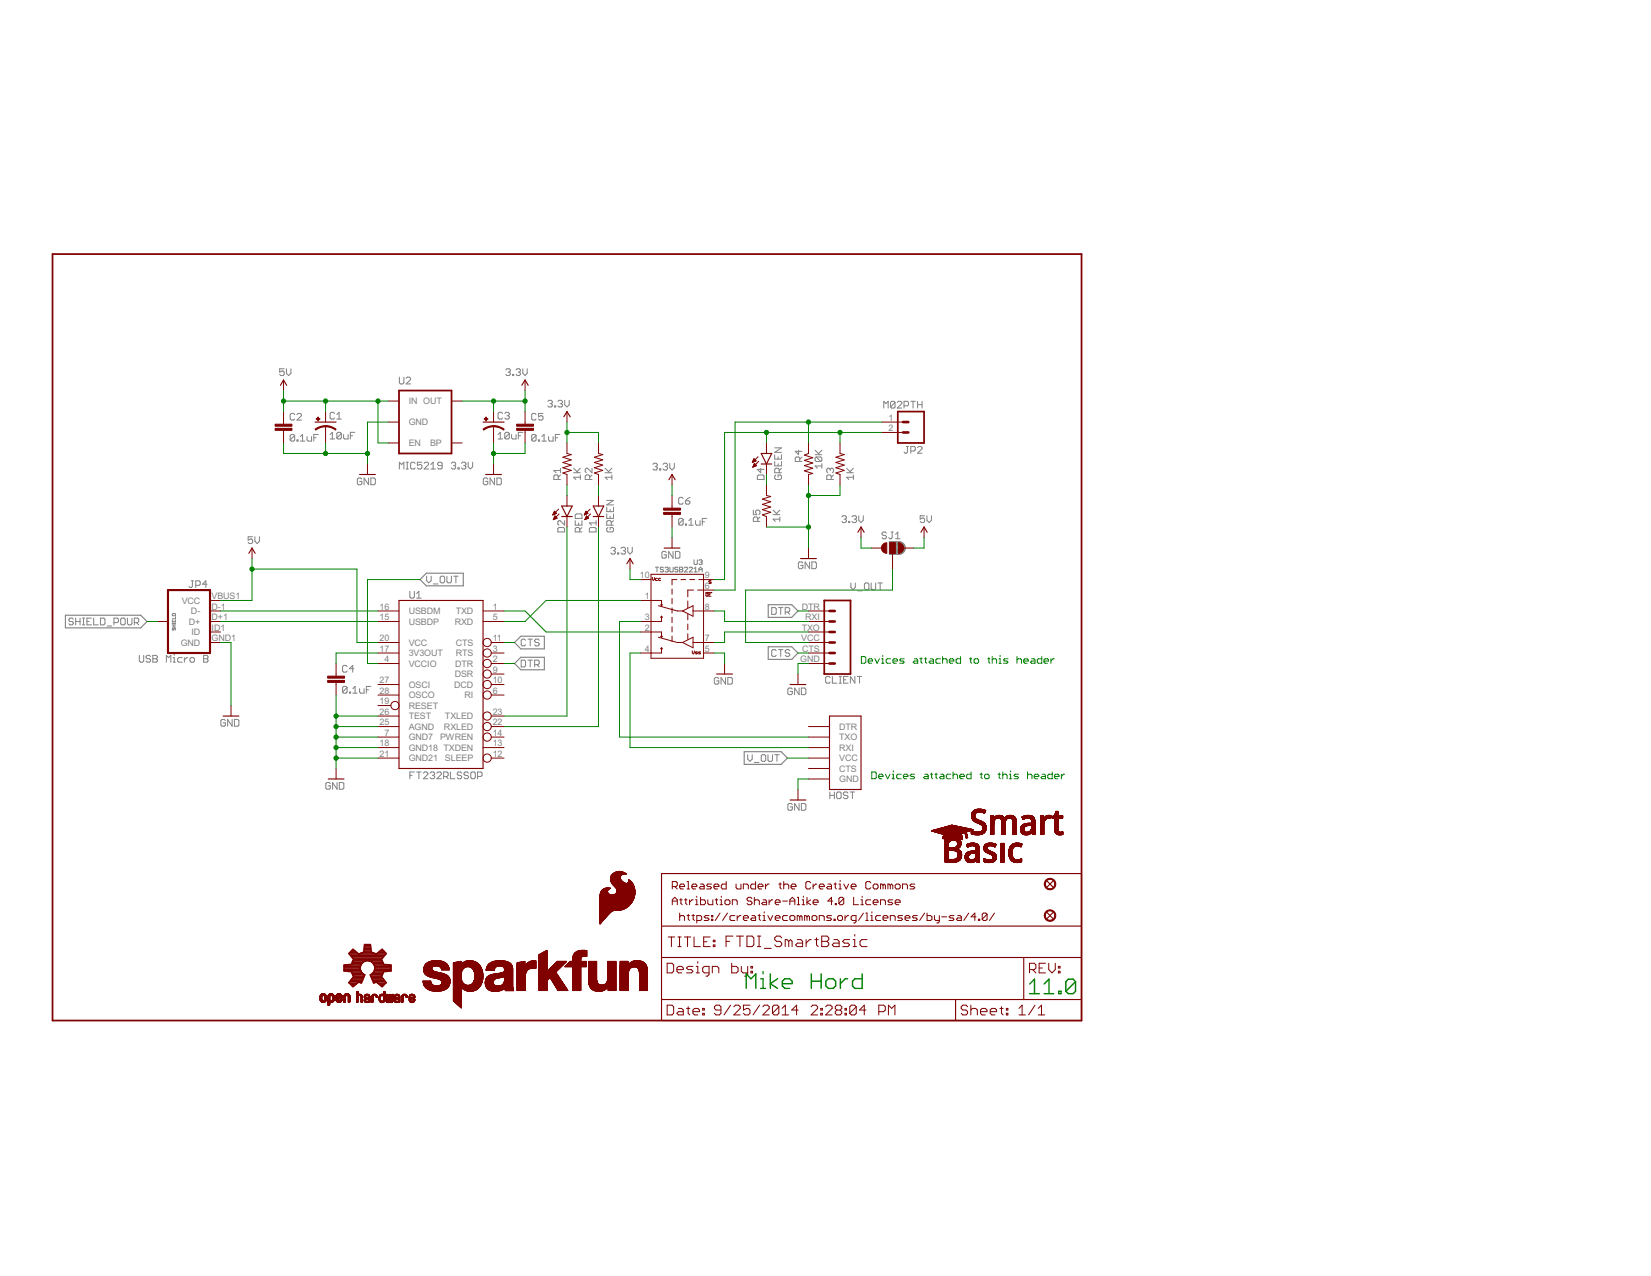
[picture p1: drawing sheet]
<svg xmlns="http://www.w3.org/2000/svg" width="279mm" height="216mm" viewBox="0 0 279 216" stroke-linecap="round" stroke-linejoin="round" font-family="sans-serif">
<defs><g id="words">
<g font-size="1.7" fill="#808080">
<text x="69.2" y="68.4">IN OUT</text>
<text x="69.2" y="71.9">GND</text>
<text x="150.4" y="71.2">1</text>
<text x="69.2" y="75.5">EN</text>
<text x="72.8" y="75.5">BP</text>
<text x="150.4" y="72.9">2</text>
<text x="35.8" y="101.4">VBUS1</text>
<text x="108.3" y="97.8">10</text>
<text x="109.1" y="101.4">1</text>
<text x="119.3" y="99.6">6</text>
<text x="119.3" y="97.8">9</text>
<text x="30.8" y="102.1">VCC</text>
<text x="32" y="105.7">D+</text>
<text x="32.3" y="103.9">D-</text>
<text x="32.4" y="107.5">ID</text>
<text x="35.8" y="103.1">D-1</text>
<text x="35.8" y="104.9">D+1</text>
<text x="35.8" y="106.7">ID1</text>
<text x="64.2" y="103.1">16</text>
<text x="64.2" y="104.9">15</text>
<text x="69.2" y="103.9">USBDM</text>
<text x="69.2" y="105.7">USBDP</text>
<text x="77" y="105.7">RXD</text>
<text x="77.1" y="103.9">TXD</text>
<text x="83.4" y="103.1">1</text>
<text x="83.4" y="104.9">5</text>
<text x="109.1" y="104.9">3</text>
<text x="109.1" y="106.7">2</text>
<text x="119.3" y="103.1">8</text>
<text x="135.7" y="103.1">DTR</text>
<text x="135.7" y="106.7">TXO</text>
<text x="136.2" y="104.9">RXI</text>
<text x="30.6" y="109.2">GND</text>
<text x="35.8" y="108.5">GND1</text>
<text x="64.2" y="110.2">17</text>
<text x="64.2" y="108.5">20</text>
<text x="65.1" y="112">4</text>
<text x="69.2" y="111">3V3OUT</text>
<text x="69.2" y="112.8">VCCIO</text>
<text x="69.2" y="109.2">VCC</text>
<text x="77" y="112.8">DTR</text>
<text x="77.1" y="109.2">CTS</text>
<text x="77.1" y="111">RTS</text>
<text x="83.4" y="113.8">9</text>
<text x="83.4" y="110.2">3</text>
<text x="83.4" y="108.5">11</text>
<text x="83.4" y="112">2</text>
<text x="109.1" y="110.2">4</text>
<text x="119.3" y="108.5">7</text>
<text x="119.3" y="110.2">5</text>
<text x="135.4" y="112">GND</text>
<text x="135.6" y="108.5">VCC</text>
<text x="135.8" y="110.2">CTS</text>
<text x="64.2" y="119.1">19</text>
<text x="64.2" y="115.6">27</text>
<text x="64.2" y="117.4">28</text>
<text x="69.2" y="119.9">RESET</text>
<text x="69.2" y="116.4">OSCI</text>
<text x="69.2" y="118.1">OSCO</text>
<text x="76.9" y="116.3">DCD</text>
<text x="77" y="114.6">DSR</text>
<text x="78.6" y="118.1">RI</text>
<text x="83.4" y="115.6">10</text>
<text x="83.4" y="117.4">6</text>
<text x="64.2" y="122.7">25</text>
<text x="64.2" y="120.9">26</text>
<text x="65.1" y="124.5">7</text>
<text x="69.2" y="125.2">GND7 PWREN</text>
<text x="69.2" y="123.5">AGND</text>
<text x="69.2" y="121.7">TEST</text>
<text x="75.1" y="123.5">RXLED</text>
<text x="75.3" y="121.7">TXLED</text>
<text x="83.4" y="120.9">23</text>
<text x="83.4" y="122.7">22</text>
<text x="83.4" y="124.5">14</text>
<text x="142" y="123.5">DTR</text>
<text x="142" y="125.2">TXO</text>
<text x="64.2" y="126.2">18</text>
<text x="64.2" y="128">21</text>
<text x="69.2" y="127">GND18 TXDEN</text>
<text x="69.2" y="128.8">GND21 SLEEP</text>
<text x="83.4" y="126.2">13</text>
<text x="83.4" y="128">12</text>
<text x="142" y="127">RXI</text>
<text x="142" y="128.8">VCC</text>
<text x="142" y="130.6">CTS</text>
<text x="142" y="132.3">GND</text>
</g>
</g></defs>
<g fill="none" stroke="#808080" stroke-width=".17">
<path d="M48.1 62.4h-.8v.6l.4-.2h.2l.2 .2v.4l-.2 .1h-.4l-.2-.1M48.5 62.4v.8l.4 .3 .3-.3v-.8M49.9 70.1l-.2-.1h-.4l-.2 .1v.8l.2 .2h.4l.2-.2M49.9 73.7l-.2-.2h-.4l-.2 .2v.7M49.9 73.7v.7l-.2 .2h-.4l-.2-.2M49.9 73.7l-.8 .7M50.2 74.4h.2v.2h-.2zM50.2 70.1l.2-.1h.4l.2 .1v.2l-.8 .8h.8M50.8 74.6h.8M50.8 73.9l.4-.4v1.1M52 73.9v.5l.2 .2h.5v-.7M53.1 74.1h.4"/>
<path d="M53.9 73.5h-.8v1.1M55.9 74.3h.7M55.9 73.5l.3-.3v1.1M56.6 70l-.2-.2h-.4l-.1 .2v.7l.1 .2h.4l.2-.2M57 70.9h.8M57 70.1l.4-.3v1.1M57.8 73.3v.8l-.2 .2h-.4l-.2-.2M57.8 73.3l-.2-.1h-.4l-.2 .1v.8M57.8 73.3l-.8 .8M58.1 73.5v.6l.2 .2h.6v-.8M59.3 73.7h.4M60 73.2h-.7v1.1"/>
<path d="M67.6 63.8v1l.2 .2h.4l.1-.2v-1M67.6 79.4v-1.2l.4 .4 .3-.4v1.2M68.7 79.4h.4M68.7 78.2h.4M68.7 64l.2-.2h.4l.2 .2v.2l-.8 .8h.8M68.9 78.2v1.2M70.3 78.4l-.2-.2h-.4l-.2 .2v.8l.2 .2h.4l.2-.2M71.4 78.2h-.8v.6l.6-.2 .2 .2v.4l-.2 .2h-.4l-.2-.2M71.8 78.4l.2-.2h.3l.2 .2v.2l-.7 .8h.7M72.9 79.4h.8M72.9 78.6l.4-.4v1.2M74.8 78.8h-.5l-.2-.2v-.2l.2-.2h.3l.2 .2v.8l-.2 .2h-.3l-.2-.2"/>
<path d="M76.4 78.4l.2-.2h.3l.2 .2-.2 .4M76.8 78.8h.1M76.9 78.8l.2 .2-.2 .4h-.3l-.2-.2M77.5 79.2h.2v.2h-.2zM78.1 78.4l.2-.2h.4l.1 .2v.2l-.1 .2M78.5 78.8h.2M78.7 78.8l.1 .2v.2l-.1 .2h-.4l-.2-.2M79.2 78.2v.8l.4 .4 .4-.4v-.8M84.3 73.5l.4-.3v1.1M84.3 74.3h.7M85 70l-.1-.2h-.4l-.2 .2v.7l.2 .2h.4l.1-.2M85.4 70l.2-.2h.4l.2 .2v.1l-.2 .2"/>
<path d="M85.6 62.6l.2-.2h.4l.2 .2v.2l-.2 .2M85.8 70.3h.2M86 63h.2M86 70.3l.2 .2v.2l-.2 .2h-.4l-.2-.2M86.2 63l.2 .2v.2l-.2 .1h-.4l-.2-.1M86.2 73.3l-.2-.1h-.4l-.2 .1v.8M86.2 73.3v.8l-.2 .2h-.4l-.2-.2M86.2 73.3l-.8 .8M86.6 73.5v.6l.2 .2h.5v-.8M86.7 63.4h.2v.1h-.2zM87.3 62.6l.2-.2h.4l.2 .2v.2l-.2 .2M87.7 63h.2"/>
<path d="M87.7 73.7h.4M87.9 63l.2 .2v.2l-.2 .1h-.4l-.2-.1M88.5 73.2h-.8v1.1M88.5 62.4v.8l.4 .3 .3-.3v-.8M90.7 73.7l-.2-.2h-.3l-.2 .2v.7M90.7 73.7v.7l-.2 .2h-.3l-.2-.2M90.7 70.1l-.2-.1h-.3l-.2 .1v.8l.2 .2h.3l.2-.2M90.7 73.7l-.7 .7M91.1 74.4h.2v.2h-.2zM91.7 74.6h.8M91.7 73.9l.4-.4v1.1M91.9 70h-.8v.5l.4-.2h.2l.2 .2v.4l-.2 .2h-.4l-.2-.2"/>
<path d="M92.7 67.9l.2-.2h.4l.2 .2v.2l-.2 .2M92.8 73.9v.5l.2 .2h.6v-.7M93.1 68.3h.2M93.3 68.3l.2 .2v.2l-.2 .2h-.4l-.2-.2M93.9 68.7h.1v.2h-.1zM94 74.1h.4M94.4 67.9l.2-.2h.4l.2 .2v.2l-.2 .2M94.7 73.5h-.7v1.1M94.8 68.3h.2M94.8 79.6h-1.1l.4 .4M94.8 79.2v.8M95 68.3l.2 .2v.2l-.2 .2h-.4l-.2-.2"/>
<path d="M95.6 67.7v.8l.3 .4 .4-.4v-.8M97.1 80h1.1M97.1 79.2l.7 .8M98.2 79.2l-.6 .6M100.2 79.2v.8l-.8-.8h-.2l-.2 .2v.4l.2 .2M102.4 80h1.1M102.4 79.2l.8 .8M103.5 79.2l-.5 .6M110.5 78.6l.2-.2h.4l.1 .2-.1 .4M110.9 79h.2M111.1 79l.1 .1-.1 .4h-.4l-.2-.2M111.6 79.3h.2v.2h-.2z"/>
<path d="M112.2 78.6l.2-.2h.4l.2 .2v.2l-.2 .2M112.6 79h.2M112.8 79l.2 .1v.2l-.2 .2h-.4l-.2-.2M113.3 78.4v.7l.4 .4 .4-.4v-.7M128.7 79.2v.8l-.5-.6h1.1M131.1 76.9v.8h1.1v-.8M131.1 78.1v.7h1.1v-.7M131.1 75.8h1.1l-1.1 .7h1.1M131.7 77.3v.4M131.7 78.5v.3M131.9 80v-.6l-.2-.2h-.4l-.2 .2v.6h1.1M132.2 79.2l-.3 .4"/>
<path d="M135.1 76.2v.7l-.5-.5h1.1M135.3 78.1v-.6l-.2-.2h-.3l-.2 .2v.6h1.1M135.7 77.3l-.4 .4M137.9 76.9h1.2M137.9 76.2l.8 .7M138.1 77.3h.8l.2 .2v.4l-.2 .2M138.1 77.3l-.2 .2v.4l.2 .2h.8M138.1 77.3l.8 .8M139.1 78.8h-1.2l.4 .4M139.1 78.5v.7M139.1 76.2l-.6 .6M140.5 79.4l-.2-.2h-.2l-.2 .2v.4l.2 .2"/>
<path d="M140.5 79.4l.2-.2h.2l.2 .2v.4l-.2 .2M140.5 79.4v.2M143.3 80h1.1M143.3 79.2l.7 .8M144.4 79.2l-.6 .6M149.6 69v-1.1l.3 .4 .4-.4v1.1M151.5 68.1l-.2-.2h-.4l-.2 .2v.8M151.5 68.1v.8l-.2 .1h-.4l-.2-.1M151.5 68.1l-.8 .8M151.8 68.1l.2-.2h.4l.2 .2v.2l-.8 .7h.8M153 68.7h.6l.2-.2v-.4l-.2-.2h-.6v1.1M153.4 75.5h.4"/>
<path d="M153.6 75.5v1l-.2 .2h-.2l-.2-.2M154.1 67.9h.8M154.1 76.3h.6l.2-.2v-.4l-.2-.2h-.6v1.2M154.5 67.9v1.1M155.3 67.9v1.1M155.3 68.5h.7M155.3 75.7l.2-.2h.4l.1 .2v.2l-.7 .8h.7M156 67.9v1.1M32.4 98.3h.3M32.6 98.3v.9l-.2 .2h-.2l-.2-.2M33.1 99h.6l.2-.2v-.3l-.2-.2h-.6v1.1M35 98.8h-.7l.5-.5v1.1"/>
<path d="M42.8 90.8h-.8v.6l.4-.2h.2l.2 .2v.4l-.2 .2h-.4l-.2-.2M43.1 90.8v.8l.4 .4 .4-.4v-.8M61.2 81.1l-.2-.2h-.3l-.2 .2v.7l.2 .2h.3l.2-.2v-.4h-.3M62.4 80.9v1.1l-.8-1.1v1.1M62.8 80.9h.5l.2 .2v.7l-.2 .2h-.5zM72.2 97.5v.8l.4 .3 .4-.3v-.8M73.3 98.8h.8M74.5 97.7l.2-.2h.4l.1 .2v.7l-.1 .2h-.4l-.2-.2zM75.6 97.5v.9l.2 .2h.4l.2-.2v-.9M76.8 97.5h.7M77.2 97.5v1.1M82.5 81.1l-.1-.2h-.4l-.2 .2v.7l.2 .2h.4l.1-.2v-.4h-.3"/>
<path d="M83.7 80.9v1.1l-.8-1.1v1.1M84.1 80.9h.5l.2 .2v.7l-.2 .2h-.5zM94.4 89.4l.2-.1h.8l.1 .1v.6h-1.1zM94.5 81.1v-.5l-.2-.2h-.4l-.2 .2v.5h1.1M94.8 80.4l-.3 .4M95.5 88.1v.8l-.7-.8h-.2l-.2 .2v.4l.2 .2M97.3 88.1v.8h1.2v-.8M97.3 87.1l.2-.1h.8l.2 .1v.6h-1.2zM97.9 88.5v.4M98.1 90v-.6l-.2-.1h-.4l-.2 .1v.6h1.2M98.2 80.8h-1.1l.4 .3M98.2 80.4v.7"/>
<path d="M98.5 89.3l-.4 .3M99.7 89.4l.2-.1h.8l.2 .1v.6h-1.2zM99.8 81.1v-.5l-.2-.2h-.4l-.2 .2v.5h1.2M100.2 80.4l-.4 .4M100.9 88.1v.8M100.9 88.5h-1.2l.4 .4M102.7 85.8v.8h1.1v-.8M102.7 87v.7h1.1v-.7M102.7 84.7h1.1l-1.1 .7h1.1M102.9 89.3l-.2 .1v.4l.2 .2h.7l.2-.2v-.4l-.2-.1h-.3v.3M103.3 86.2v.4M103.3 87.3v.4"/>
<path d="M103.4 92.8l.2-.2h.3l.2 .2v.2l-.2 .2M103.4 88.9v-.6l-.1-.2h-.4l-.2 .2v.6h1.1M103.5 80.8h-1.1l.4 .3M103.5 80.4v.7M103.8 93.2h.1M103.8 88.1l-.4 .4M103.9 93.2l.2 .2v.2l-.2 .1h-.3l-.2-.1M104.5 93.6h.2v.1h-.2zM105.1 92.8l.2-.2h.4l.2 .2v.2l-.2 .2M105.5 93.2h.2M105.7 93.2l.2 .2v.2l-.2 .1h-.4l-.2-.1M106.2 92.6v.8l.4 .3 .4-.3v-.8"/>
<path d="M110.9 96h.6M111.2 96v.8M112.3 96.1l-.2-.1-.4 .1 .2 .3 .4 .1-.2 .3-.4-.2M112.5 96.1l.5-.1 .1 .1-.1 .3M112.8 93.5l-.2-.2h-.4l-.2 .2v.8l.2 .1h.4l.2-.1v-.4h-.4M112.8 96.4h.2M113 96.4l.1 .1-.1 .3-.5-.2M113.4 96v.6l.1 .2 .4-.2v-.6M113.9 93.3v1.1l-.7-1.1v1.1M114.3 93.3h.6l.2 .2v.8l-.2 .1h-.6zM114.7 96.1l-.1-.1-.4 .1 .1 .3 .4 .1-.1 .3-.4-.2M115 96h.4l.1 .1-.1 .3 .1 .2-.1 .2h-.4z"/>
<path d="M115 96.4h.4M115.6 87.9v.8l-.2 .2h-.4l-.1-.2M115.6 87.9l-.2-.2h-.4l-.1 .2v.8M115.6 84.3l-.2-.1h-.4l-.1 .1v.8l.1 .2h.4l.2-.2M115.6 87.9l-.7 .8M115.8 96.1l.2-.1 .4 .1-.6 .7h.6M116 88.7h.2v.2h-.2zM116 84.7h.6l.2 .2v.2l-.2 .2h-.4l-.2-.2zM116.6 88.9h.7M116.6 88.1l.3-.4v1.2M116.6 96.1l.2-.1 .4 .1-.6 .7h.6M116.8 84.2l-.8 .5"/>
<path d="M117.5 96.8h.5M117.5 96.2l.2-.2v.8M117.5 94.7v.7l.1 .1 .4-.1v-.7M117.7 88.1v.6l.2 .2h.6v-.8M118.3 96.4h.5M118.3 96.8v-.6l.3-.2 .2 .2v.6M118.3 94.8l.4-.1 .1 .1-.1 .3M118.6 95.1h.1M118.7 95.1l.1 .2-.1 .2-.4-.1M118.9 88.3h.3M119.6 87.7h-.7v1.2M127.5 86.3v.8h.6l-.2-.4v-.2l.2-.2h.3l.2 .2v.4l-.2 .2"/>
<path d="M128.2 80.6l.2-.2h.7l.2 .2v.5h-1.1zM128.2 88.2v-.5l-.1-.2h-.4l-.2 .2v.5h1.1M128.6 87.5l-.4 .3M130.8 87.1h1.2M130.8 86.3l.8 .8M131.3 80.4l-.2 .2v.3l.2 .2h.8l.1-.2v-.3l-.1-.2h-.4v.4M132 87.8h-1.2l.4 .4M132 87.5v.7M132 86.3l-.6 .6M135.9 95.3l-.2-.2h-.4l-.2 .2v.7l.2 .2h.4l.2-.2v-.3h-.4M137 95.1v1.1l-.8-1.1v1.1M137.4 95.1h.6l.2 .2v.7l-.2 .2h-.6z"/>
<path d="M140.7 81.1v-.5l-.2-.2h-.4l-.2 .2v.5h1.2M141.1 80.4l-.4 .4M142.5 87.5l.2-.2h.3l.2 .2v.2l-.2 .1M142.9 87.8h.1M143 87.8l.2 .2v.2l-.2 .2h-.3l-.2-.2M143.6 88.2h.2v.2h-.2zM144 98.6v.8l.4 .4 .3-.4v-.8M144.2 87.5l.2-.2h.4l.1 .2v.2l-.1 .1M144.4 80.8h-1.1l.4 .3M144.4 80.4v.7M144.6 87.8h.2M144.8 87.8l.1 .2v.2l-.1 .2h-.4l-.2-.2"/>
<path d="M145.1 100h.8M145.3 87.3v.7l.4 .4 .4-.4v-.7M146.5 98.6h.4l.1 .2v.8l-.1 .2h-.4l-.2-.2v-.8zM147.4 98.6v1l.2 .2h.4l.2-.2v-1M148.6 98.6h.7M148.9 98.6v1.2M150 90.2l-.2-.2h-.3l-.2 .2v.2l.2 .2h.3l.2 .2v.2l-.2 .2h-.3l-.2-.2M150.8 90h.4M151 90v1l-.2 .2h-.2l-.2-.2M151.6 91.2h.7M151.6 90.4l.3-.4v1.2M156.5 87.3h-.8v.5l.4-.1h.2l.2 .1v.4l-.2 .2h-.4l-.2-.2"/>
<path d="M156.9 87.3v.7l.3 .4 .4-.4v-.7M12.4 104.8l-.2-.2h-.4l-.1 .4 .1 .2h.4l.2 .1v.2l-.2 .2h-.4l-.1-.2M12.8 105.2h.7M12.8 104.6v1.1M13.5 104.6v1.1M13.9 104.6h.4M13.9 105.7h.4M14.1 104.6v1.1M14.7 105.2h.4M15.5 104.6h-.8v1.1h.8M15.9 104.6v1.1h.7M17 104.6h.6l.2 .2v.7l-.2 .2h-.6z"/>
<path d="M18.1 105.9h.8M19.3 105.3h.6l.1-.1v-.4l-.1-.2h-.6v1.1M20.6 104.6h.4l.2 .2v.7l-.2 .2h-.4l-.2-.2v-.7zM21.6 104.6v.9l.2 .2h.3l.2-.2v-.9M22.7 105.3h.6l.2-.1v-.4l-.2-.2h-.6v1.1M23.1 105.3l.4 .4M23.6 110.9v.9l.2 .2h.3l.2-.2v-.9M25.5 111.1l-.2-.2h-.4l-.2 .2v.2l.2 .2h.4l.2 .2v.1l-.2 .2h-.4l-.2-.2M25.9 110.9h.5l.2 .2v.2l-.2 .2 .2 .2v.1l-.2 .2h-.5zM25.9 111.5h.5M28.2 112v-1.1l.3 .4 .4-.4v1.1M29.2 104.9v.3h.5v-.3"/>
<path d="M29.2 105.4v.2M29.2 106.1h.5M29.2 105.7h.5M29.2 105.5h.5M29.3 106.3l-.1 .1 .1 .2 .1-.1 .1-.2 .2 .1-.1 .2M29.3 103.8h.3l.1 .4h-.5zM29.3 112h.4M29.3 111.3h.2v.7M29.4 105.1v.1M29.4 105.7v.4M29.5 110.7v.2M29.7 104.4v.3h-.5"/>
<path d="M29.7 105.4v.2M30.8 111.3h-.6l-.1 .2v.3l.1 .2h.6M31.2 111.3v.7M31.8 111.3h-.2l-.4 .4M32.2 111.5l.1-.2h.4l.2 .2v.3l-.2 .2h-.4l-.1-.2zM34.5 110.9h.5l.2 .2-.2 .4 .2 .3-.2 .2h-.5zM34.5 111.5h.5M58.7 112.8l-.2-.2h-.3l-.2 .2v.7l.2 .2h.3l.2-.2M58.7 116.3l-.2-.2h-.3l-.2 .2v.8M58.7 116.3v.8l-.2 .2h-.3l-.2-.2M58.7 116.3l-.7 .8M59.1 117.1h.2v.2h-.2z"/>
<path d="M59.7 117.3h.8M59.7 116.5l.4-.4v1.2M59.9 113.2h-.8l.6-.6v1.1M60.9 116.5v.6l.1 .2h.6v-.8M62 116.7h.4M62.8 116.1h-.8v1.2M69.4 100.1v.9l.2 .2h.3l.2-.2v-.9M70.5 100.4l.4-.3v1.1M70.5 101.2h.8M88.2 111.7h.6l.1 .2v.7l-.1 .2h-.6zM88.9 108.3l-.1-.2h-.4l-.2 .2v.8l.2 .2h.4l.1-.2M89.3 108.1h.8"/>
<path d="M89.3 111.7h.8M89.7 108.1v1.2M89.7 111.7v1.1M90.5 112.5h.6l.1-.2v-.4l-.1-.2h-.6v1.1M90.9 112.5l.3 .3M91.2 108.3l-.1-.2h-.4l-.2 .2v.2l.2 .2h.4l.1 .2v.2l-.1 .2h-.4l-.2-.2M121.6 114.8l-.1-.2h-.4l-.2 .2v.8l.2 .2h.4l.1-.2v-.4h-.3M122.8 114.6v1.2l-.8-1.2v1.2M123.2 114.6h.5l.2 .2v.8l-.2 .2h-.5zM130.6 102.8h.6l.2 .2v.8l-.2 .1h-.6zM131.4 110.1l-.2-.2h-.4l-.2 .2v.8l.2 .2h.4l.2-.2M131.7 109.9h.8"/>
<path d="M131.7 102.8h.8M132.1 102.8v1.1M132.1 109.9v1.2M132.9 103.6h.6l.1-.2v-.4l-.1-.2h-.6v1.1M133.3 103.6l.3 .3M133.6 110.1l-.1-.2h-.4l-.2 .2v.2l.2 .2h.4l.1 .2v.2l-.1 .2h-.4l-.2-.2M134.1 116.6l-.2-.2h-.4l-.2 .2v.7l.2 .2h.4l.2-.2v-.3h-.4M135.2 116.4v1.1l-.7-1.1v1.1M135.6 116.4h.6l.2 .2v.7l-.2 .2h-.6zM140.5 114.6l-.2-.2h-.4l-.2 .2v.8l.2 .2h.4l.2-.2M140.9 114.4v1.2h.7M142 114.4h.4"/>
<path d="M142 115.6h.4M142.2 114.4v1.2M142.8 115h.4M143.5 114.4h-.7v1.2h.7M144.7 114.4v1.2l-.8-1.2v1.2M145.1 114.4h.7M145.5 114.4v1.2M38.1 121.9l-.1-.2h-.4l-.2 .2v.8l.2 .2h.4l.1-.2v-.4h-.3M39.3 121.7v1.2l-.8-1.2v1.2M39.7 121.7h.5l.2 .2v.8l-.2 .2h-.5zM55.9 132.6l-.2-.2h-.4l-.2 .2v.7l.2 .2h.4l.2-.2v-.3h-.4M57 132.4v1.1l-.7-1.1v1.1"/>
<path d="M57.4 132.4h.6l.2 .2v.7l-.2 .2h-.6zM69.4 131.2h.3M70.1 130.6h-.7v1.2M70.5 130.6h.8M70.9 130.6v1.2M71.6 130.8l.2-.2h.4l.2 .2v.2l-.8 .8h.8M72.8 130.8l.2-.2h.4l.2 .2v.2l-.2 .2M73.2 131.2h.2M73.4 131.2l.2 .2v.2l-.2 .2h-.4l-.2-.2M73.9 130.8l.2-.2h.4l.2 .2v.2l-.8 .8h.8M75.1 131.4h.5l.2-.2v-.4l-.2-.2h-.5v1.2M75.5 131.4l.3 .4"/>
<path d="M76.2 130.6v1.2h.8M78.1 130.8l-.2-.2h-.3l-.2 .4 .2 .2h.3l.2 .2v.2l-.2 .2h-.3l-.2-.2M79.3 130.8l-.2-.2h-.4l-.2 .2v.2l.2 .2h.4l.2 .2-.2 .4h-.4l-.2-.2M79.9 130.6h.3l.2 .2v.8l-.2 .2h-.3l-.2-.2v-.8zM80.8 131.4h.6l.2-.2v-.4l-.2-.2h-.6v1.2M126.5 127.7v.7l.4 .4 .4-.4v-.7M127.7 129h.7M129 127.7h.4l.2 .2v.7l-.2 .2h-.4l-.2-.2v-.7zM130 127.7v.9l.2 .2h.3l.2-.2v-.9M131.1 127.7h.8M131.5 127.7v1.1M134.1 136.1l-.2-.1h-.4l-.2 .1v.8l.2 .2h.4l.2-.2v-.4h-.4"/>
<path d="M135.2 136v1.1l-.7-1.1v1.1M135.6 136h.6l.2 .1v.8l-.2 .2h-.6zM140.4 134v1.1M140.4 134.6h.8M141.2 134v1.1M141.8 134h.4l.1 .2v.7l-.1 .2h-.4l-.2-.2v-.7zM143.5 134.2l-.2-.2h-.4l-.2 .2v.2l.2 .2h.4l.2 .1v.2l-.2 .2h-.4l-.2-.2M143.9 134h.7M144.3 134v1.1"/>
</g>
<g fill="none" stroke="#808080" stroke-width=".19">
<path d="M71.1 98.1l1.1-1.1h6.2v2.1h-6.2zM150.5 91.7h1.6a1.07 1.07 0 0 1 1.1 1 1.07 1.07 0 0 1-1.1 1.1h-1.6zM150.5 93.7h2M150.5 93.6h2.2M150.5 93.5h2.4M150.5 93.3h2.5M150.5 93.2h2.6M150.5 93h2.6M150.5 92.9h2.7M150.5 92.7h2.7M150.5 92.6h2.7M150.5 92.4h2.6"/>
<path d="M150.5 92.3h2.6M150.5 92.1h2.5M150.5 92h2.4M150.5 91.8h2.2M150.5 91.7h1.8M11.1 104.1h12.7l1.1 1.1-1.1 1h-12.7zM87.1 108.7l1-1h4v2.1h-4zM87.1 112.3l1-1.1h4v2.1h-4zM130 109.4h4l1 1.1-1 1.1h-4zM130 102.3h4l1 1.1-1 1.1h-4zM125.9 127.2h6.3l1.1 1.1-1.1 1h-6.3z"/>
</g>
<path d="M8.9 43h174.1v129.7h-174.1zM67.5 66.1h8.9v10.6h-8.9zM151.9 69.6h4.5v5.4h-4.5zM139.5 101.6h4.4v12.4h-4.4z" fill="none" stroke="#800000" stroke-width=".3"/>
<g fill="none" stroke="#800000" stroke-width=".19">
<path d="M47.5 65.2l.5-.9 .5 .9M53.3 71.4h3.6M81.7 71.4h3.6M88.3 65.2l.6-.9 .5 .9M95.4 70.5l.5-.9 .6 .9M128.8 76.7h1.8l-.9 1.8zM128.8 78.5h1.8M42.1 93.6l.6-.9 .5 .9M60.9 80.3h2.6M82.2 80.3h2.7M95.1 87.4h1.7M95.1 85.6h1.7l-.9 1.8z"/>
<path d="M100.4 85.6h1.8l-.9 1.8zM100.4 87.4h1.8M106.1 95.4l.5-.9 .5 .9M112.4 92.7h2.7M113.2 81.2l.5-.9 .6 .9M135.5 94.5h2.7M145.2 90.1l.5-.9 .5 .9M155.9 90.1l.5-.9 .5 .9M67.5 101.6h14.2v28.4h-14.2zM121.3 114h2.7M133.7 115.8h2.7M37.8 121.2h2.6"/>
<path d="M55.5 131.8h2.7M133.7 135.4h2.7M140.4 121.2h5.3v12.4h-5.3zM112 147.8h71v24.9h-71zM112 156.7h71M177.2 149.1l1 1M177.2 154.4l1 1M178.2 149.1l-1 1M178.2 154.4l-1 1M112 162h71M112 169.1h71M161.7 169.1v3.6"/>
<path d="M173.2 162v7.1"/>
</g>
<g fill="none" stroke="#800000" stroke-width=".17">
<path d="M48 64.3v1.8M48 69.6v2.2M48 72.8v2.2M55.1 69.6v1.8M55.1 72.1v2.9M62.2 78.5v1.8M65.7 67.9h1.8M65.7 71.4h1.8M65.7 75h1.8M76.4 67.9h1.8M76.4 75h1.8M83.5 69.6v1.8"/>
<path d="M83.5 72.1v2.9M83.5 78.5v1.8M88.9 64.3v1.8M88.9 69.6v2.2M88.9 72.8v2.2M95.9 75v1.7l.8 .2-1.5 .5 1.5 .4-1.5 .5 1.5 .4-1.5 .4 1.5 .5-1.5 .4 .7 .3v1.8M95.9 69.6v1.8M101.3 75v1.7l.7 .2-1.4 .5 1.4 .4-1.4 .5 1.4 .4-1.4 .4 1.4 .5-1.4 .4 .7 .3v1.8M127.3 78.2h.1M127.4 78.1h.2M127.4 78.1h.4M127.4 78h.5"/>
<path d="M127.4 79h.1M127.4 79h.2M127.5 77.9h.4M127.5 77.8h.3M127.5 78.9h.3M127.5 78.8h.5M127.5 77.8h.2M127.6 77.7h.1M127.6 78.7h.4M127.6 78.7h.3M127.6 78.6h.2M127.6 78.5h.2"/>
<path d="M127.7 78.4l-.3 .6M127.7 78.4l.3 .4-.6 .2M127.7 78.4h.1M128 78l-.4-.4-.3 .7M128 78l-.7 .3M128.3 77.3l-1 1M128.4 78.1l-1 .9M129.7 75v1.7M129.7 78.5v1.8M136.8 75v1.7l-.7 .3 1.4 .4-1.4 .5 1.4 .4-1.4 .5 1.4 .4-1.4 .5 1.4 .4-.7 .2v1.8M142.2 75v1.7l.7 .2-1.4 .5 1.4 .4-1.4 .5 1.4 .4-1.4 .4 1.4 .5-1.4 .4 .7 .3v1.8M149.3 71.4h3.5"/>
<path d="M149.3 73.2h3.5M42.7 92.7v1.8M93.6 87.1h.1M93.6 87h.2M93.6 87h.3M93.7 86.9h.4M93.7 86.8h.4M93.7 87.9h.1M93.7 87.8h.3M93.7 86.7h.4M93.7 86.7h.3M93.7 87.7h.4"/>
<path d="M93.8 87.7h.5M93.8 86.6h.1M93.8 87.6h.4M93.8 86.5h.1M93.8 87.5h.3M93.8 86.5l-.2 .6M93.8 86.5l.4 .4-.6 .2M93.9 87.4h.1M93.9 87.3h.1M94.3 87.7l-.4-.4-.3 .6M94.3 87.7l-.7 .2M94.5 86.1l-.9 1"/>
<path d="M94.6 87l-1 .9M95.9 83.8v1.8M95.9 87.4v1.8M98.9 87.1h.1M98.9 87h.2M99 87h.3M99 86.9h.4M99 87.9h.1M99 86.8h.5M99 87.8h.3M99.1 86.7h.3M99.1 87.7h.4"/>
<path d="M99.1 86.7h.2M99.1 87.7h.5M99.1 86.6h.2M99.1 86.5h.1M99.1 87.6h.4M99.2 86.5l-.3 .6M99.2 86.5l.3 .4-.6 .2M99.2 87.5h.2M99.2 87.4h.2M99.2 87.3h.1M99.3 87.3l-.3 .6M99.3 87.3l.3 .4"/>
<path d="M99.6 87.7l-.6 .2M99.9 86.1l-1 1M99.9 87l-.9 .9M101.3 83.8v1.8M101.3 87.4v1.8M106.6 94.5v1.8M108.4 98.1h1.8M110.2 97.2h8.9v14.2h-8.9zM110.4 97.7v.3l.2 .2 .1-.2v-.3M111.3 97.9l-.4 .1 .1 .2h.3M111.8 97.9l-.3 .1v.2h.3M113.7 80.3v1.8"/>
<path d="M113.7 83.8v2.2M113.7 87v2.2M113.7 91v1.7M113.7 99.7v.8M114.5 98.1h-.8v.9M115.2 98.1h.8M116.7 98.1h.9M117.4 99.8h-1v1.2M118.1 99.8h2.7M118.3 98.1h2.5M120.3 98.3l-.1-.1-.2 .1 .3 .3-.1 .1h-.2M129.7 82.1v1.7l.7 .2-1.4 .5 1.4 .4-1.4 .4 1.4 .5-1.4 .4 1.4 .5-1.4 .4 .7 .3v1.8"/>
<path d="M136.8 92.7v1.8M145.7 89.2v1.8M147.5 92.7h1.8M150.6 91.8h.9v1.8h-.9zM151 93.6v2.7M152.8 92.7h1.8M156.4 89.2v1.8M26.6 105.2h1.8M35.5 103.4h1.8M35.5 105.2h1.8M35.5 106.9h1.8M35.5 108.7h1.8"/>
<path d="M35.5 101.6h1.8M39.1 119.4v1.8M56.9 112.3v2.1M56.9 115.5v2.1M64 103.4h3.5M64 105.2h3.5M64 108.7h3.5M64 110.5h3.5M64 112.3h3.5M64 119.4h2.1M64 115.8h3.5M64 117.6h3.5"/>
<path d="M81.7 103.4h3.6M81.7 105.2h3.6M83.1 108.7h2.2M83.1 110.5h2.2M83.1 112.3h2.2M83.1 115.8h2.2M83.1 117.6h2.2M83.1 114h2.2M108.4 106.9h3.6v.9M108.4 101.6h3.6v.9M111.4 102.5l3.2 .9h.9M111.4 107.8l3.2 .9h.9"/>
<path d="M111.8 102.3l.2 .2M111.8 107.7l.2 .1M112 104.3v.9h-3.6M112 109.6v.9h-3.6M112 104.3l.1 .2M112 104.3l-.2 .2M112 109.6l.1 .2M112 109.6l-.2 .2M112.1 102.3l-.1 .2M112.1 107.7l-.1 .1M113.7 101.3v.9M113.7 102.8v.9"/>
<path d="M113.7 104.4v.9M113.7 106v.9M113.7 107.6v.9M115.5 103.4l1.8-.9v1.8zM115.5 108.7l1.8-.9v1.8zM116.4 101.7v1.1M116.4 103.9v1M116.4 105.6v.9M116.4 107.2v1M117.2 110.1v.4l.1 .1 .2-.1v-.4M117.3 103.4h3.5M117.3 108.7h3.5"/>
<path d="M118 110.3h-.2l-.1 .1 .1 .1 .2 .1h-.3M118.6 110.3l-.4 .1 .4 .2h-.4M119.1 110.5h1.7M119.4 100.2h1.1M119.5 100.4h.3l-.1 .5-.2-.1zM120 100.6h.2M120.3 100.4h-.3v.5h.3M122.6 112.3v1.7M135 114v1.8M136.8 103.4h3.6M136.8 105.2h3.6M136.8 106.9h3.6"/>
<path d="M136.8 108.7h3.6M136.8 110.5h3.6M136.8 112.3h3.6M56.9 130v1.8M64 122.9h3.5M64 124.7h3.5M64 126.5h3.5M64 128.3h3.5M64 121.2h3.5M81.7 126.5h3.6M83.1 122.9h2.2M83.1 124.7h2.2"/>
<path d="M83.1 128.3h2.2M83.1 121.2h2.2M135 133.6v1.8M136.8 122.9h3.6M136.8 124.7h3.6M136.8 126.5h3.6M136.8 128.3h3.6M136.8 130h3.6M136.8 131.8h3.6M159.7 140h3.2M159.9 140h2.8M160 139.9h2.5"/>
<path d="M160.1 139.9l-.4 .1M160.2 139.9h2.1M160.3 139.8l-.2 .1M160.3 139.8h1.8M160.5 139.8h1.4M160.5 139.8h-.2M160.5 139.8h.1M160.6 139.7h1.1M160.7 139.7l-.1 .1M160.7 139.7h.1M160.8 139.7h.6M160.8 139.7h.1"/>
<path d="M160.9 139.7h.1M161 139.7l1.1 .1M161 139.6v.1M161.1 139.6v.1M161.5 139.7h-.8M162.1 139.8l1.6 .4M164.4 137.8v.4M164.4 138.2h.1M164.4 138.1h.6h-.6M164.4 138.2h.6M164.4 138h.6M164.4 137.9h.6"/>
<path d="M164.4 137.8h.6M164.5 138.3v.1M164.5 138.2v.1M164.5 138.3h.5M164.5 138.4v.1M164.5 137.6l-.1 .2M164.5 138.4h.6M164.5 137.6h.6M164.5 137.6h.1M164.5 138.5h.1M164.5 137.5v.1M164.5 138.5l.7 .1"/>
<path d="M164.5 138.6h.1M164.5 138.5v.1M164.5 138.6h.8M164.6 138.6h.7M164.6 137.4v.1M164.6 138.6h.1M164.6 138.6v.1M164.6 138.6l.8 .1M164.6 138.7h.9M164.6 138.7l.2 .2h1.1M164.7 138.7h.9M164.7 137.3h.1"/>
<path d="M164.7 138.8h1M164.7 138.8h1.1M164.7 137.2h2.1M164.8 138.9l.1 .1h1.3M164.8 137.2l-.2 .2M164.8 137.2h2M164.8 138.9h1.2M164.8 137.2l2-.1-.2 .5-.3-.1M164.8 138.9l1.3 .1 .2 .1M165 137.9v.3M165 137.8v.1M165 139v.1"/>
<path d="M165 137.9h.1M165 139h1.2M165 137.1h.1M165 137.1h1.6M165 137.7l-.6 .1M165 138.2v.1M165 138.3v.1M165 137.7v.1M165 137.7h-.5M165 139.1h1.3M165 138.4h.1M165.1 139.1h.1"/>
<path d="M165.1 137l-.1 .1M165.1 137.6l-.6 .1M165.1 138.4v.1M165.1 138.5h-.6h.7M165.1 137.6h-.6M165.1 139.1h1.3M165.2 137.5l-.7 .1M165.2 137.5l-.2 .2M165.2 139.1h1.2M165.2 139.1l.1 .1M165.2 137h-.1M165.2 137h1.1"/>
<path d="M165.2 137.5h-.7M165.2 137.5h.1M165.3 139.2h1.2M165.3 138.6h.1M165.3 137.5h-.1M165.3 138.6l.1 .1M165.3 137.5h-.8M165.3 136.9l-.1 .1M165.4 137.4l-.1 .1M165.4 139.2h.1M165.4 136.9h.7M165.4 138.7h.1"/>
<path d="M165.4 139.2v.1M165.4 139.2l1.2 .1M165.5 139.3h.1M165.5 137.4h-.9l-.1 .1M165.5 138.7l.1 .1M165.5 139.3h1.1M165.5 137.4h-.1M165.6 139.3h1M165.6 136.9h.1M165.6 139.3l.1 .1M165.7 138.8h.1M165.7 139.4h1"/>
<path d="M165.7 139.4h.1M165.7 138.8l.2 .1M165.8 139.4h.9M165.8 139.4l.9 .1M165.8 136.9h.1M165.9 139.4l.1 .1M165.9 138.9h.1M165.9 139.5h.9M165.9 137.4h.8M166 138.9l.1 .1M166 139.5v.1M166 139.5h.8"/>
<path d="M166 139.5h.1M166 137.4h.1M166.1 139.6h.7M166.1 139.6h.1M166.1 136.9l.2 .1M166.1 137.4l.6 .1M166.2 139.6h.1M166.2 139.7h.6M166.2 139.6v.1M166.2 139.7h.1M166.2 137.5h.1M166.2 139.7h.7"/>
<path d="M166.3 139.8h.6M166.3 139.8v.2h.6M166.3 139.7v.1M166.3 139.8h.1M166.3 139.8l.6 .1zM166.3 137h.1M166.3 139.9h.6M166.3 139.9h.1M166.3 139.1l.2 .1M166.3 140v.2M166.3 137.5h.3M166.4 137h.1"/>
<path d="M166.5 137h.1M166.5 137.5h.1M166.5 137h-1.4M166.5 139.2l.1 .2M166.5 137l.1 .1M166.6 137.1h.1M166.7 139.4h.1M166.7 137.4h-2.1M166.7 139.4v.1M166.7 139.5h.1M166.7 137.3l-2.1 .1M166.8 139.5v.1"/>
<path d="M166.8 137.3h-2.1M166.8 139.6h.1M166.8 137.1l-2 .1M166.8 137.2l-2.1 .1M166.8 139.6v.1M166.8 139.7h.1M166.8 139.7l.1 .1M166.9 139.8v.4M167.7 139.6h.5M167.7 139.7h.5M167.7 139.8h.5M167.7 140h.5"/>
<path d="M167.7 139.9h.5M167.7 139.5h.5M167.7 139.4h.5M167.7 139.3h.5M167.7 139.2h.5M167.7 139.1h.5M167.7 139h.5M167.7 138.6h.7M167.7 138.7h.6M167.7 138.8h.6M167.7 138.9h.6M167.7 138.4h.4"/>
<path d="M167.7 138.3h.4M167.7 138.2h.4M167.7 138.1h.4M167.7 138h.4M168.1 138.5v-.5h-.4v3.2h.5v-1.7M168.2 138.4v.1M168.2 139.4v.1M168.2 139.2v.2M168.2 138.4h1.7M168.2 138.4h.1M168.2 139.1v.1M168.2 139h-.5"/>
<path d="M168.2 139v.1M168.3 138.9l-.6 .1M168.3 138.9l-.1 .1M168.3 138.3l-.1 .1M168.3 138.9h-.6M168.3 138.3h1.6M168.3 138.9h.1M168.3 138.3h.1M168.3 138.8h-.6M168.3 138.8v.1M168.3 138.2h1.5M168.4 138.7h-.7"/>
<path d="M168.4 138.7h.1M168.4 138.7l-.1 .1M168.4 138.2h1.4M168.4 138.2l-.1 .1M168.4 138.6h-.7M168.4 138.2h.1M168.4 138.2h1.3M168.5 138.6h-.8M168.5 138.5l-.1 .2M168.5 138.5h-.8M168.5 138.5h.1M168.6 138.1h1"/>
<path d="M168.6 138.5h-.1M168.6 138.5h-.9M168.7 138h.8M168.7 138.4l-.1 .1M168.7 138l-.3 .2M168.8 138.4h-1.1M168.9 138h.1M169.1 138.4l.9 .1M169.2 138.4l1.3 .1M169.2 138h.1M169.3 138.5l.2 .2M169.3 138h.1"/>
<path d="M169.3 138.5h1.1M169.4 138h-.6M169.4 138.6h1M169.4 138.6h.9M169.5 138.7h.8M169.5 138l.2 .1M169.5 138.7h.7M169.5 138.7v.1M169.5 138.8h.1M169.5 138.8h.7M169.5 138.8v.1M169.5 138.9h.7"/>
<path d="M169.5 138.9h.6M169.5 138.9v.1M169.5 139v2.2h.6v-2.1M169.5 139.6h.6M169.5 139.7h.6M169.5 139.8h.6M169.5 140h.6M169.5 139.9h.6M169.5 139.5h.6M169.5 139.4h.6M169.5 139.3h.6h-.6M169.5 139.2h.6"/>
<path d="M169.5 139.1h.6M169.5 139h.6M169.7 138.1h-1.2M169.7 138.1v.1M169.7 138.2h.1M169.8 138.2l.1 .2M169.9 138.4h-1.6M169.9 138.4h.1M169.9 138.4l.1 .1M170 138.5h.1M170.1 138.4h1.7M170.1 138.4h.1"/>
<path d="M170.1 138.3v.1M170.1 138.4l-.1 .1M170.1 138.3h1.7M170.1 139.1h.1M170.1 139v.1M170.1 139h.1M170.2 138.9h-.7M170.2 138.3h1.6M170.2 138.9h.1M170.2 138.9l-.1 .1M170.2 138.8h-.7M170.2 138.2h1.5"/>
<path d="M170.2 138.8h.1M170.2 138.2l-.1 .1M170.2 138.2h.1M170.2 138.7h.1M170.2 138.7v.2M170.3 138.2h.1M170.3 138.6h-.9M170.3 138.2h1.3M170.3 138.6l-.1 .1M170.3 138.6h.1M170.4 138.1h1.2M170.4 138.5l-.1 .1"/>
<path d="M170.4 138.5h.1M170.6 138h.1M170.6 138.4v.1M170.7 138h.6M170.7 138.4l-.7 .1M170.8 138h.1M171 138.4l.9 .1M171.1 138.4l.3 .3M171.2 138.5h.7M171.2 138h.1M171.3 138.6h.6M171.3 138h.1"/>
<path d="M171.4 138.7h.6M171.4 138.8h.6M171.4 138.7v.1M171.4 138l-.9 .1M171.4 138.8v.1M171.4 138.8h.1M171.4 138l.3 .2M171.4 138.9h.6M171.4 138.9h.1M171.4 138.9v.1M171.4 139.6h.6M171.4 139.7h.6"/>
<path d="M171.4 139.8h.6M171.4 140h.6M171.4 139.9h.6M171.4 139.5h.6M171.4 139.4h.6M171.4 139.3h.6M171.4 139.2h.6M171.4 139.1h.6M171.4 139h.6M171.5 138.1h-1.1l-.1 .1M171.7 138.2h.1M171.7 138.2l.2 .3"/>
<path d="M171.9 138.4l-1.8 .1M171.9 138.5v.1M171.9 138.6h.1M171.9 138.6v.1M171.9 138.7l-.6-.1 .6 .1M171.9 138.7l.1 .1M172 138.8v.1M172 138.9v2.3h-.6v-2.2M172.8 140h.6M172.8 139.9h.6M172.9 139.7l-.1 .3M173 138.3h1.9"/>
<path d="M173 138.2h1.9M173 138.2l.1 .4M173 138.3h2M173 139.6l-.1 .1M173 138.4h2M173.1 139.6h-.1M173.1 139.6h.1M173.1 138.2h1.7M173.1 138.2h.1M173.1 138.6h.1M173.2 138.1h1.5M173.2 138.1l-.1 .1"/>
<path d="M173.2 138.6h-.1M173.2 138.6h.1M173.3 138.6h-.2M173.3 138.1l1.5 .1M173.3 138.1h-.1M173.4 140l-.1 .1M173.4 139.9v.1M173.4 138v.1M173.4 138.5l-.1 .1M173.4 139.9h-.6M173.4 139.9h.1M173.5 139.8l-.7 .1"/>
<path d="M173.5 138.5h-.4M173.5 139.8h.1M173.5 138h.1M173.6 139.8h-.8M173.6 139.8h.1M173.7 138h.8M173.7 139.3l-.6 .3M173.7 138.4l-.6 .1M173.7 139.7h-.8M173.8 138h-.2M173.8 139.7h-.9M173.8 138.4l-.8 .1"/>
<path d="M173.8 139.3h.1M173.9 139.7h-1M174.1 139.3h-.2M174.1 139.7h.1M174.1 139.3v.4M174.2 138.4l.8 .1M174.2 139.7l.4-.1v.4M174.2 139.3h.9M174.2 138h.1M174.2 138.4l.2 .1M174.4 138.5h.6M174.4 138.5l.1 .1"/>
<path d="M174.5 138.6h.6M174.5 138.6v.1M174.5 139.7h-1.6M174.5 138.7h.6M174.5 138h-1.1M174.5 138.7l.1 .1M174.5 138.7h.1M174.5 138l.1 .1M174.6 138.8h.5M174.6 138.8v.1M174.6 138.9h.5M174.6 138.9h.1"/>
<path d="M174.6 138.9v.4h-.5M174.6 139.7h.5M174.6 139.8h.5M174.6 140h.5M174.6 139.9h.5M174.6 139.2h.5M174.6 139.1h.5M174.6 139h.5M174.8 138.2l.2 .2M174.8 138.2h-1.8M174.9 138.3h.1M175 138.4h.1"/>
<path d="M175 138.4v.1M175 138.5h-.6M175 138.5l.1 .1M175 138.5h.1M175.1 138.6h-.6M175.1 138.6v.1M175.1 138.9h.1M175.1 138.7v.2M175.1 138.9v2.3h-.3l-.2-.4M175.1 139.6h-2.1M175.1 139.5l-2 .1M175.1 139.5h-1.9"/>
<path d="M175.1 139.4l-1.9 .1M175.1 139.4h-1.7M175.1 139.4h-1.6M175.1 139.3h-1.4M176.1 139.6h.5M176.1 139.7h.5M176.1 139.8h.5M176.1 140h.5M176.1 139.9h.5M176.1 139.5h.5M176.1 139.4h.5M176.1 139.3h.5"/>
<path d="M176.1 139.2h.5M176.1 139.1h.6M176.1 138.9h.7M176.1 138.5h.5M176.1 138.6h1M176.1 138.6h.9M176.1 138.8h.7M176.1 138.9h.6M176.1 138.4h.5M176.1 138.3h.5M176.1 138.2h.5M176.1 138.1h.5"/>
<path d="M176.1 138.1h.4M176.1 138h.4M176.6 138.6l-.1-.6h-.4v3.2h.5v-2M176.6 138.6h.1M176.7 139.2h-.6M176.7 139.1v.1M176.7 139.2h-.1M176.7 138.5l-.1 .1M176.7 138.5v.1M176.7 139.1h-.6M176.7 139h-.6M176.7 139v.1"/>
<path d="M176.7 138.5h.1M176.7 139h.1M176.7 138.4v.1M176.7 138.4h1.1M176.7 138.9v.1M176.8 138.4h1M176.8 138.9h-.1M176.8 138.4h-.1M176.8 138.9h.1M176.8 138.8v.1M176.8 138.3v.1M176.8 138.8h.1"/>
<path d="M176.8 138.3h.1M176.8 138.8h-.7M176.8 138.3h1M176.9 138.7h-.8M176.9 138.2h.9M176.9 138.7l-.1 .1M176.9 138.2l-.1 .1M177 138.6l-.9 .1M177 138.1h.8M177 138.1h.1M177.1 138.1h.7M177.1 138.5v.1"/>
<path d="M177.1 138.5l-.2 .2M177.1 138.5h.1M177.1 138.5h-.4M177.1 138l-.1 .1M177.2 138h-.1M177.2 138h.6v.5h-.1M177.2 138.5h-.1M177.3 138.5h-.6M177.3 138h.1M177.5 138.5h.1M177.6 138.5h.1M177.6 138h.1"/>
<path d="M177.7 138.5h.1M177.7 138h.1M177.8 138.4l-1.1 .1M177.8 138h-.7M177.8 138.3h-1M177.8 138.2h-.9M178.1 138.4h1.7M178.1 138.3h1.7M178.1 138.2h1.7M178.2 138.1h1.6M178.3 138.1h1.5M178.4 138h1.4v.4h-1.7v-.2"/>
<path d="M178.4 138h.6M178.5 139.6h.5M178.5 139.7h.5M178.5 139.8h.5M178.5 140h.5M178.5 139.9h.5M178.5 139.5h.5M178.5 139.4h.5M178.5 139.3h.5M178.5 139.2h.5M178.5 139.1h.5M178.5 139h.5"/>
<path d="M178.5 138.9h.5M178.5 138.5h.5M178.5 138.6h.5M178.5 138.7h.5M178.5 138.8h.5M178.5 137.9h.5M178.5 138.4v2.1M178.5 137.8h.5M178.6 137.8h.4M178.6 137.7h.4M178.6 137.6h.4M178.6 137.5h.4"/>
<path d="M178.7 137.4h.3M179 138v-.7h-.3l-.2 .7-.4 .2M179 138.4l.1 2.1M101.5 152.3h5.6M101.5 152.7h5.4M101.5 155.7h.5M101.5 155.3h.9M101.5 155.5h.7M101.5 156.1h.2M101.5 151.8v4.5M101.5 156.3h.1M101.5 156.2h.1"/>
<path d="M101.5 156h.3M101.5 155.9h.4M101.5 155.1h1.1M101.5 154.5h1.6M101.5 153.2h4.9M101.5 153h5.2M101.5 152.6h5.4M101.5 152.2h5.7M101.5 152.1h5.7M101.5 152h5.8M101.5 151.9h5.8M101.5 151.8h5.8"/>
<path d="M101.5 151.7h5.8M101.5 151.7h5.9M101.5 151.6h5.9M101.6 151.4h5.8M101.6 151.5l-.1 .3M101.6 151.5h5.8M101.6 151.4h1.6M101.6 156.3h-.1M101.6 151.3h1.6M101.6 151.3h1.5M101.6 151.2l1.4 .1M101.6 151.2v.3"/>
<path d="M101.6 151.2h1.4M101.6 156.2v.1M101.6 151.1h1.3M101.6 151h1.2M101.7 151l-.1 .2M101.7 156.2h-.2M101.7 151h1.1M101.7 150.9l1.1 .1M101.7 150.9h1.1M101.7 156.1h-.2M101.7 150.8h1.1M101.8 150.8l-.1 .2"/>
<path d="M101.8 156.1h-.3M101.8 150.8h1M101.8 150.7h1M101.8 156h-.3M101.9 155.9l-.4 .1M101.9 150.6l-.1 .2M101.9 155.9h-.4M102 155.8h-.5M102 155.8l-.4 .4M102 150.5l-.1 .1M102.1 155.7h-.6M102.1 155.6l-.6 .1"/>
<path d="M102.2 155.6h-.7M102.3 155.5h-.8M102.3 155.4h-.8M102.4 150.3l-.4 .2M102.4 155.4h-.9M102.4 155.4l-.4 .4M102.4 155.3l-.9 .1M102.5 155.3h-1M102.5 155.2h-1M102.5 150.3h.7M102.6 155.2h-1.1M102.6 155.1l-1.1 .1"/>
<path d="M102.6 155.1l-.2 .3M102.7 155l-1.2 .1M102.7 155h-1.2M102.7 150.2h.4M102.7 150.2l.6 .1M102.7 150.2l-.3 .1M102.8 154.9h-1.3M102.8 150.9l.1 .2M102.8 150.8v.1M102.8 154.9l-.2 .2M102.8 150.6l-.9 .1M102.9 154.8l-1.4 .1"/>
<path d="M102.9 151.1l.6 .3M102.9 150.6l-.1 .2M102.9 150.6h-1M102.9 154.8h-1.4M102.9 154.7l-1.4 .1M103 154.7h-1.5M103 150.5h-1M103.1 154.6h-1.6M103.1 150.4l-1 .1M103.2 150.4h-1M103.2 154.5h-1.7M103.2 150.3l-.9 .1"/>
<path d="M103.3 150.3l-.4 .3M103.3 150.3h.1M103.3 154.4h-1.8M103.3 148.5v.3M103.3 148.8l.1 .4M103.3 150.3h-1M103.3 148.9h1.8M103.3 148.8h1.8M103.3 148.8h1.7M103.3 148.7h1.7M103.3 148.6h1.7M103.3 148.6h1.6"/>
<path d="M103.3 148.5h1.6M103.3 148.9l1.9 .1M103.3 148.4h1.6M103.4 154.3h-1.9M103.4 149l1.8 .1M103.4 149h1.8M103.4 148.4h1.5M103.4 148.4h1.6M103.4 149.1h1.9M103.4 148.3h1.6M103.4 149.2h2M103.4 148.3l-.1 .2"/>
<path d="M103.4 149.2l.4 .6M103.4 149.2l2.1 .1M103.5 149.3h2.1M103.5 154.2l-2 .1M103.5 149.3l2.1 .1M103.5 149.4h2.2M103.5 154.2h-2M103.5 149.4h2.3M103.6 149.5h3.4M103.6 148l-.2 .3M103.6 149.5h3.5M103.6 154.2h-2.1"/>
<path d="M103.6 149.5l3.5 .1M103.7 149.6h3.4M103.7 154.1h-2.2M103.7 147.9h2.3M103.7 149.7h3.5M103.8 149.8l.3 .3M103.8 149.8h3.4M103.8 147.8h2.1M103.8 154.1h-2.3M103.9 149.8h3.3M103.9 147.7h1.9M103.9 149.9h3.4"/>
<path d="M103.9 154.1a1.62 1.62 0 0 0-1.1 .8M103.9 151.4h3.5M103.9 147.7h1.8M104 150h3.3M104 147.7h1.7M104 151.3h3.4M104.1 150.1l.2 .2M104.1 150.1h3.2M104.1 147.6h1.4M104.2 151.3h3.2M104.2 150.2h3.2M104.2 151.2h3.2"/>
<path d="M104.2 147.6h1.3M104.2 150.3h3.2M104.3 147.5h1.1M104.3 150.3h3.1M104.3 151.1h3.1M104.3 150.3l.1 .3M104.3 150.4h3.1M104.3 150.3l3.1 .1M104.4 151l-.7 .4M104.4 151h3M104.4 150.4h3M104.4 150.5h3"/>
<path d="M104.4 150.6v.2M104.4 150.9h3.1M104.4 150.7h3M104.4 150.6h3M104.4 150.8v.2M104.4 150.8h3.1M104.5 147.5h.7M104.6 147.4l.7 .1 .7 .3M104.7 147.4l-.4 .1-.7 .5M104.8 154l-3.3 .1M104.9 148.6l.1 .1M104.9 148.4v.2"/>
<path d="M105 148.7l.1 .1M105 148.3l-.1 .1M105 148.3h-1.6M105 148.2v.1M105 154l-.4 .1M105 154h-3.5M105 148.2l-1.6 .1M105.1 148.8l.4 .5M105.1 148.2h-1.7M105.1 148.1l-1.6 .1M105.1 148.1l-.1 .1M105.1 148.1h-1.6"/>
<path d="M105.2 148.1h-1.7M105.2 153.9l-3.7 .1M105.2 148h-1.6M105.3 148h-1.7M105.3 153.9h-3.8M105.4 147.9l-.3 .2M105.4 147.9l-1.8 .1M105.5 153.9h-4M105.5 149.3l.5 .2M105.5 147.9h-1.8M105.6 153.8h-4.1M105.7 153.8h-4.2"/>
<path d="M105.7 147.9h-.3M105.7 153.7l-4.2 .1M105.8 153.7l-.8 .3M105.8 153.7h-4.3M105.9 153.6l-4.4 .1M106 147.8l-.1 .1M106 153.6h-4.5M106.1 153.5l-.3 .2M106.1 153.5h-4.6M106.2 153.5h-4.7M106.2 149.4h.8M106.2 153.4l-4.7 .1"/>
<path d="M106.3 153.4h-4.8M106.3 149.4h.7M106.3 149.4l-.2 .1M106.3 149.3h.7M106.3 149.3h.6M106.4 149.2l-.1 .2M106.4 153.3h-4.9M106.4 149.2h.5M106.4 149.2h.4M106.4 148.9v-.1l.3 .2M106.4 148.9v.1M106.4 149.1h.4"/>
<path d="M106.4 149.1h.3M106.4 149h.3M106.4 148.9l.2 .1M106.4 148.9h.1M106.4 149v.2M106.4 149l.3 .1M106.5 153.2h-5M106.5 153.1l-5 .1M106.6 153.1h-5.1M106.7 153l-.6 .5M106.7 149l.5 .7M106.7 153h-5.2"/>
<path d="M106.7 152.9l-5.2 .1M106.8 152.9h-5.3M106.8 152.8l-5.3 .1M106.8 152.8h-5.3M106.9 152.7l-.2 .3M107 152.6h-5.5M107 152.5l-5.5 .1M107 152.5h-5.5M107.1 152.4h-5.6M107.1 152.3h-5.6M107.2 149.7l.2 .5M107.2 152.2h-5.7"/>
<path d="M107.3 152l-.4 .7M107.3 152l-5.8 .1M107.3 152h-5.8M107.3 151.9h-5.8M107.3 151.8h-5.8M107.4 150.2l.1 .6M107.4 151.5l-5.9 .1M107.4 151.4l-.1 .6M107.4 151.4l-5.8 .1M107.4 151.3h-3.3M107.5 150.8l-.1 .6M107.5 150.9h-3.1"/>
<path d="M113.1 158.5h1.1M113.6 158.5v1.7M113.8 150h.6l.2-.2v-.4l-.2-.2h-.6v1.2M113.8 153.1v-.8l.4-.5 .4 .5v.8M113.8 152.5h.8M114.2 150l.4 .4M114.7 158.5h.6M115 158.5v1.7M115 150h.8v-.2l-.1-.2h-.5l-.2 .2v.4l.2 .2h.5M115 154.5v1.2M115 155.1l.2-.2h.5l.1 .2v.6M115 152.3h.4"/>
<path d="M115.2 152v.9l.2 .2M115.8 158.5h1.1M115.8 152.3h.5M116.1 152v.9l.2 .2M116.3 149.2h.2v1.2M116.3 150.4h.4M116.3 154.9h.4M116.4 158.5v1.7M116.5 154.7v.8l.2 .2M116.7 152.3v.8M117.1 150h.8v-.2l-.2-.2h-.4l-.2 .2v.4l.2 .2h.4M117.1 154.9h.4"/>
<path d="M117.3 152.3h-.2l-.4 .4M117.3 154.7v.8l.2 .2M117.5 158.5v1.7h1M117.7 152.3h.2v.8M117.7 153.1h.4M117.9 151.6v.2M117.9 155.7h.7l.1-.2v-.4l-.1-.2h-.7v1.3M118.6 149.6h.4l.2 .2v.6h-.6l-.3-.2 .3-.2h.6M118.6 151.8v1.3h.6l.2-.2v-.4l-.2-.2h-.6M119.1 159.3h.5M119.8 152.3v.6l.2 .2h.6v-.8M120 154.9h-.6l-.2 .2 .2 .2h.4l.2 .2-.2 .2h-.6"/>
<path d="M120.2 158.5h-1.1v1.7h1.1M120.4 149.6h-.6l-.2 .2 .2 .2h.4l.2 .2-.2 .2h-.6M120.4 154.9h.2v.2h-.2zM120.4 155.5h.2v.2h-.2zM120.7 159.9h.3v.3h-.3zM120.7 159.1h.3v.2h-.3zM120.8 150h.9v-.2l-.2-.2h-.5l-.2 .2v.4l.2 .2h.5M121 152.3h.5M121.2 152v.9l.3 .2M121.9 152.3h.2v.8M121.9 153.1h.4M121.9 154.5l-.9 1.2"/>
<path d="M122.1 151.6v.2M122.7 152.5l.2-.2h.4l.2 .2v.4l-.2 .2h-.4l-.2-.2zM122.9 159.3h.6M122.9 149.2v1.2h-.6l-.2-.2v-.4l.2-.2h.6M123.1 154.5l-.8 1.2M123.9 153.1v-.8h.7l.2 .2v.6M124 158.4h-1.1v1.8M124.4 154.9h-.7l-.2 .2v.4l.2 .2h.7M124.6 149.6v.6l.2 .2h.6v-.8M124.6 158.4h1.2M124.8 154.9v.8M125.2 158.4v1.8"/>
<path d="M125.4 154.9h-.2l-.4 .4M125.8 150.4v-.8h.6l.2 .2v.6M125.8 155.3h.8v-.2l-.2-.2h-.4l-.2 .2v.4l.2 .2h.4M126.4 158.4h.9l.3 .3v1.2l-.3 .3h-.9zM127.3 152l-.3-.2h-.4l-.2 .2v.3l.2 .2h.4l.3 .2v.2l-.3 .2h-.4l-.2-.2M127.3 154.9h.4l.2 .2v.6h-.6l-.3-.2 .3-.2h.6M127.7 152.5l.2-.2h.4l.2 .2v.6M127.7 151.8v1.3M127.9 149.2v1.2h-.6l-.3-.2v-.4l.3-.2h.6M128.2 158.4h.6M128.3 150h.8v-.2l-.2-.2h-.4l-.2 .2v.4l.2 .2h.4M128.3 154.9h.4"/>
<path d="M128.5 158.4v1.8M128.5 154.7v.8l.2 .2M129.1 152.3h.4l.2 .2v.6h-.6l-.2-.2 .2-.2h.6M129.1 154.9h.2v.8M129.1 155.7h.4M129.3 154.3v.2M129.5 149.6v.8M129.9 154.9l.5 .8 .4-.8M130.2 149.6h-.3l-.4 .4M130.2 152.3v.8M130.8 152.3h-.2l-.4 .4M131.2 155.3h.8v-.2l-.2-.2h-.4l-.2 .2v.4l.2 .2h.4"/>
<path d="M131.2 152.7h.8v-.2l-.2-.2h-.4l-.2 .2v.4l.2 .2h.4M131.8 149.6h.4M132 149.4v.8l.2 .2M132.3 158.7l-.3-.3h-.6l-.3 .3v.3l.3 .3h.6l.3 .3v.3l-.3 .3h-.6l-.3-.3M132.4 152.5h.9M132.6 149.8l.2-.2h.5l.2 .2v.6M132.6 149.2v1.2M133.3 154.9h-.7l-.2 .2v.4l.2 .2h.7M133.5 159.3l-.3-.3h-.3v1.2M133.5 159.3v.9M133.5 159.3l.3-.3 .2 .3v.9M133.7 155.1l.2-.2h.4l.2 .2v.4l-.2 .2h-.4l-.2-.2z"/>
<path d="M133.7 152.5h.8M133.7 153.1v-.8l.4-.5 .4 .5v.8M133.9 150h.8v-.2l-.2-.2h-.4l-.2 .2v.4l.2 .2h.4M134.9 153.1h.4M134.9 151.8h.2v1.3M134.9 159h.6l.3 .3v.9h-.9l-.3-.3 .3-.3h.9M135.3 155.1l-.2-.2h-.2v.8M135.3 155.1v.6M135.3 155.1l.3-.2 .1 .2v.6M135.7 152.3h.3v.8M135.7 153.1h.5M136 151.6v.2"/>
<path d="M136.4 159v1.2M136.6 155.1l.2-.2 .2 .2v.6M136.6 151.8v1.3M136.6 155.1v.6M136.6 155.1l-.2-.2h-.2v.8M137.2 149.4l-.2-.2h-.4l-.2 .2v.8l.2 .2h.4l.2-.2M137.2 152.3l-.6 .4 .6 .4M137.3 159h-.3l-.6 .6M137.6 149.6v.8M137.6 152.7h.9v-.2l-.3-.2h-.4l-.2 .2v.4l.2 .2h.4M137.6 154.9h.4l.2 .2v.4l-.2 .2h-.4l-.2-.2v-.4zM137.9 159h.6"/>
<path d="M138.2 158.7v1.2l.3 .3M138.2 149.6h-.2l-.4 .4M138.6 150h.9v-.2l-.2-.2h-.4l-.3 .2v.4l.3 .2h.4M138.6 155.7v-.8h.7l.2 .2v.6M139.1 158.4h.9l.3 .3v.3l-.3 .3 .3 .3v.3l-.3 .3h-.9zM139.1 159.3h.9M140.1 149.6h.4l.2 .2v.6h-.6l-.2-.2 .2-.2h.6M140.7 154.9h-.6l-.2 .2 .2 .2h.4l.2 .2-.2 .2h-.6M140.9 152.5h-.8l.6-.7v1.3M141.1 159h.6l.3 .3v.9h-.9l-.3-.3 .3-.3h.9M141.1 155.5h.3v.2h-.3zM141.1 149.6h.4"/>
<path d="M141.4 149.4v.8l.1 .2M141.4 152.9h.1v.2h-.1zM142 150.4h.4M142 149.6h.2v.8M142 154.9h.4l.2 .2v.4l-.2 .2h-.4l-.2-.2v-.4zM142.2 149v.2M142.8 149.6l.4 .8 .4-.8M142.8 152v.9l-.2 .2h-.4l-.2-.2M142.8 152l-.2-.2h-.4l-.2 .2v.9M142.8 152l-.8 .9M143 154.9v.8M143.6 154.9h-.2l-.4 .4"/>
<path d="M143.8 159h-.9l-.3 .3 .3 .3h.6l.3 .3-.3 .3h-.9M144 150h.9v-.2l-.2-.2h-.4l-.3 .2v.4l.3 .2h.4M144.4 159h.3v1.2M144.5 151.8v1.3h.8M144.7 158.1v.3M144.9 155.7h-.6l-.3-.2v-.4l.3-.2h.6v1.1l-.2 .2h-.2M145.7 152.3h.2v.8M145.7 153.1h.4M145.9 151.6v.2M146.1 154.5l-.8 1.2M146.5 155.7h.4M146.5 154.5h.2v1.2"/>
<path d="M146.7 159h-.9l-.3 .3v.6l.3 .3h.9M147.4 149.4l-.2-.2h-.5l-.2 .2v.8l.2 .2h.5l.2-.2M147.4 152.3h-.7l-.2 .2v.4l.2 .2h.7M147.4 154.9h.2v.8M147.4 155.7h.4M147.6 154.3v.2M147.8 149.8l.2-.2h.4l.2 .2v.4l-.2 .2h-.4l-.2-.2zM147.8 152.7h.8v-.2l-.2-.2h-.4l-.2 .2v.4l.2 .2h.4M149 153.1v-.8h.6l.2 .2v.6M149 154.9h-.6l-.2 .2v.4l.2 .2h.6M149.4 149.8l-.2-.2h-.2v.8M149.4 149.8v.6"/>
<path d="M149.4 155.3h.9v-.2l-.2-.2h-.5l-.2 .2v.4l.2 .2h.5M149.4 149.8l.2-.2 .2 .2v.6M150.7 149.8l-.2-.2h-.2v.8M150.7 149.8v.6M150.7 155.7v-.8h.6l.2 .2v.6M150.7 149.8l.2-.2 .2 .2v.6M151.1 152.3h-.6l-.2 .2 .2 .2h.4l.2 .2-.2 .2h-.6M151.5 149.8l.2-.2h.4l.2 .2v.4l-.2 .2h-.4l-.2-.2zM151.5 152.7h.8v-.2l-.2-.2h-.4l-.2 .2v.4l.2 .2h.4M152.7 150.4v-.8h.7l.2 .2v.6M152.7 154.9h-.6l-.2 .2 .2 .2h.4l.2 .2-.2 .2h-.6M153.2 155.3h.8v-.2l-.2-.2h-.4l-.2 .2v.4l.2 .2h.4"/>
<path d="M154.8 149.6h-.6l-.2 .2 .2 .2h.4l.2 .2-.2 .2h-.6M155.2 154.9h-.6l-.2 .2 .2 .2h.4l.2 .2-.2 .2h-.6M156.5 154.5l-.9 1.2M156.9 154.5v1.2h.6l.2-.2v-.4l-.2-.2h-.6M157.7 140.6h6.5M157.8 140.6h.1M157.8 140.6l6.1 .1M157.8 140.5v.1M157.9 140.6l.2 .1M158 140.7h5.7M158.1 140.7h.1M158.1 140.4v.1"/>
<path d="M158.1 140.7h5.5M158.1 154.9v.6l.2 .2h.7M158.2 140.4h-.1M158.2 140.7l.7 .2M158.3 140.8h5.2M158.3 140.4h6.4M158.4 140.8h5M158.6 140.9l4.9 .1M158.6 140.3h5.8M158.7 140.9h4.4M158.8 140.3h5.3M158.9 140.9l.3 .1"/>
<path d="M158.9 140.9h4M158.9 140.2h5M159 154.9v1.1l-.3 .2h-.2M159 140.2l-.4 .1M159 141h3.8M159.1 140.2h4.6M159.2 141h3.5M159.2 141l.4 .2M159.3 140.1l-.3 .1M159.3 140.1h4.2M159.3 141.1h3.2M159.4 155.1h.8"/>
<path d="M159.4 140.1h-.1M159.4 140.1h3.9M159.4 141.1h2.9M159.5 141.9h3.3M159.5 141.9h.1M159.5 141.8v.1M159.5 141.8h3.3M159.5 141.8h.1M159.6 141.7l-.1 .1M159.6 141.7h3.2M159.6 140l-.2 .1M159.6 140h3.5"/>
<path d="M159.6 141.2h2.6M159.6 141.6h3.2M159.6 141.2l.7 .2M159.6 141.6v.1M159.6 141.6h1.1M159.6 141.5v.1M159.6 141.5h.9M159.6 140h.1M159.7 141.5h-.1M159.7 141.5h.7M159.7 141.4v.1M159.7 141.4h.5"/>
<path d="M159.7 141.4h.4M159.7 141.4h.1M159.7 141.9l.5 .2 .3 .4 .3-.2M159.7 141.4h.3M159.7 141.3v.1M159.7 141.3l1 .3M159.7 141.3h.1M159.7 141.2h2.4M159.8 141.9h3.1M159.9 141.2h2M160 142.5h.5M160 142.5h.6"/>
<path d="M160 142.4h.7M160 142.3h.8M160 142.3h.9M160 142.2h1M160 142.2h1.1M160 142.1h1.1M160 142.1h2.5M160 142l2.4 .1M160 142h2.4M160 142h2.3M160 142.8h.5M160 143h.5"/>
<path d="M160 143.2h.5M160 143.3h.5M160 143.4h.5M160 143.4h2.3M160 143.9h2.4M160 143.9h.5M160 144h.5M160 144.1h.5M160 144.5h.5M160 143.8h2.3M160 143.8h2.3l.2 .2M160 143.7h2.1"/>
<path d="M160 143.7l2.1 .1M160 143.7h1.9M160 143.5h2.2M160 144.4h.5M160 144.3h.5M160 144.2h.5M160 143.1h.5M160 142.9h.5M160 141.7v4.2h1.7M160 145.2h.5M160 145.3h.5M160 145.4h2.5"/>
<path d="M160 145.4h.5M160 145.1h.5M160 145h.5M160 144.9h.5M160 144.8h.5M160 144.7h.5M160 144.6h.5M160 142.7h.5M160 142.6h.5M160.1 141.3h1.7M160.2 141.3h1.4M160.3 141.4a1.33 1.33 0 0 0 1.2 0"/>
<path d="M160.3 141.4h1.2M160.5 141.4h.8M160.5 142.1v1.3M160.5 143.9v1.5M160.6 141.5h.6M160.7 141.6h.1M160.8 141.6h.1M160.8 141.5h.1M161 141.6h.1M161 141.5h.1M161.1 141.6h.1M161.1 143.4v.5"/>
<path d="M161.2 141.6h1.6M161.3 142.1h1.2M161.3 143.9h1.2M161.3 142.1h.1M161.3 141.5h1.5M161.4 154.9h-.6l-.2 .2 .2 .2h.4l.2 .2-.2 .2h-.6M161.4 141.5h1.4M161.5 142.1v.1M161.5 141.7h.1M161.5 143.9h.1M161.5 145.4h.1M161.6 142.2h.1"/>
<path d="M161.6 142.2h.9M161.6 141.4h1.2M161.6 143.9v.1M161.6 145.9h.1M161.6 141.7h.1M161.6 145.4h.1M161.6 144h.3M161.6 144h.9M161.7 141.4h1.1M161.7 142.2l.3 .3M161.7 143.4h.1M161.7 143.4h-.1"/>
<path d="M161.8 143.3h.6M161.8 144h.7M161.8 143.7h.1M161.8 143.6v.1M161.8 145.3l-.2 .1M161.8 141.7h.1M161.8 143.3v.1M161.8 142.3h.7M161.8 141.7l.1 .1M161.9 141.4l-.8 .2M161.9 144l.7 .1M161.9 141.9l-.7 .2-.4 .2"/>
<path d="M161.9 142.3h.7M161.9 141.4h.8M161.9 145.3h.1M161.9 144v.1M161.9 145.8l-.2 .1M161.9 144.1l.2 .2M161.9 143.3h.6M161.9 142.3l.7 .1M161.9 144.1h.7M161.9 143.6h.1M161.9 141.8l.3 .1M161.9 142.4h.7"/>
<path d="M161.9 143.2h.6M161.9 143.2h.1M161.9 143.2l-.1 .1M161.9 143.7h.1M162 142.4l.6 .1M162 145.2h-.1M162 145.2h.1M162 144.1h.6M162 142.5h.1M162 142.5h.6M162 141.3h.7M162 143.1h.6z"/>
<path d="M162 144.2h.6M162 144.2h.1M162 145.1v.1M162 143h.6l-.1 .2h-.5M162 145.8h-2M162 142.5l.1 .1M162 142.6h.6M162.1 142.6v.3M162.1 142.6h.1M162.1 142.9l-.1 .2M162.1 143.6h-2.1M162.1 144.2h.6"/>
<path d="M162.1 142.9h.5M162.1 142.7h.5M162.1 142.6h.5M162.1 154.9h.4l.2 .2v.6h-.6l-.2-.2 .2-.2h.6M162.1 144.3h.6M162.1 144.3h.1M162.1 145v.1M162.1 144.3v.2h.6M162.1 145h.6M162.1 143.7v.1M162.1 143.8h.1M162.1 145.7l-2.1 .1"/>
<path d="M162.1 141.3l-.2 .1M162.1 141.3h.6M162.1 144.4h.1M162.1 144.8v.1M162.1 143.5v.1M162.1 144.4h.6M162.1 144.9v.1M162.1 144.9h.6M162.1 144.8h.6M162.2 144.8h-.1M162.2 144.5v.3M162.2 144.5h.1"/>
<path d="M162.2 144.5h.5M162.2 144.8h.5M162.2 144.7h.5M162.2 144.6h.5M162.2 145.7l-.3 .1h-1.9M162.2 143.5h-2.2M162.2 141.9l.3 .2M162.2 143.8h.1M162.2 141.9l.4 .1M162.3 145.6l-2.3 .1M162.3 141.2l-.2 .1M162.3 141.2h.4"/>
<path d="M162.3 143.4l-.1 .1M162.3 143.4h-.8M162.4 145.6h-2.4M162.4 143.4h-.7M162.4 143.3l-.1 .1M162.4 143.3h.1M162.4 145.5h-2.4M162.4 141.2h.3M162.5 143.3h-.1M162.5 143.3h-.7M162.5 145.5h-2.5M162.5 142.1v.1"/>
<path d="M162.5 143.2v.1M162.5 142.2h.1M162.5 142h.4M162.5 143.2h.1M162.5 145.4l-2.5 .1M162.5 142.2h-.7M162.5 145.4l-.2 .2h-2.3M162.5 142.2l.1 .2M162.5 144l.1 .1M162.5 144h.1M162.6 145.4h-1M162.6 141.1h.1"/>
<path d="M162.6 141.1l-.3 .1M162.6 142.4v.2M162.6 144.1h.1M162.6 144.1v.1M162.6 145.3l-.1 .1M162.6 145.3h-.8M162.6 142.4v.1M162.6 142.8v.2h-.6v.2M162.6 142.9v.1M162.6 142.9l-.5 .1M162.6 142.6h.1M162.6 142.6v.2h-.5h.5"/>
<path d="M162.6 145.2l-.7 .1M162.6 142l.3 .1M162.6 141.1l.1 .2M162.6 144.2l.1 .1M162.6 142h.3M162.6 145.2v.1M162.6 145.2h-.6M162.7 144.3v.1M162.7 145.1l-.1 .1M162.7 145.1h-.6M162.7 145.1l-.7 .1M162.7 145.1h-.7"/>
<path d="M162.7 145.1h.1M162.7 145v.1M162.7 144.9h-.6l.6 .1M162.7 144.4h-.6M162.7 144.4v.5M162.7 144.9v.1M162.7 144.5h.1M162.7 141.3l.1 .1M162.7 144.5h-.5l.5 .1M162.7 144.9h.1M162.8 141.4v.1M162.8 141.6v.1"/>
<path d="M162.8 141.5v.1M162.8 142h.1M162.8 141.7v.1M162.8 141.7h.1M162.8 141.8l.1 .1M162.9 141.9v.2M163.1 140.9l.6 .5M163.2 140.9h.3M163.2 140.9l.3 .1M163.2 141h.3M163.3 141l.3 .1M163.3 140.8l-.2 .1"/>
<path d="M163.3 141.1h.3M163.3 145h.1M163.3 145h.6M163.3 145l.1 .3M163.3 144.8h.6M163.3 145.2h.1M163.3 145.2h.6M163.3 145.1h.6M163.3 144.9h.6M163.4 141.1h.2M163.4 140.8v.1M163.4 145.3l.6 .1"/>
<path d="M163.4 145.3h.6M163.4 144.7h.6M163.4 144.7l-.1 .3M163.4 145.3v.1M163.4 141.2h.2M163.4 145.4h.1M163.4 145.4h.6M163.4 144.6h.6M163.4 140.9h.1M163.4 145.4l.7 .1M163.4 145.4v.1M163.4 145.5h.9"/>
<path d="M163.4 141.6h.3M163.4 141.5h.3M163.4 141.5h.3v.1M163.4 144.5v.2M163.4 145.5h.1M163.4 141.7h.4M163.4 141.4h.3v.1M163.4 141.3v.2M163.4 144.5h.1M163.4 145.5l.4 .4M163.5 141.4h.2M163.5 141.6h.1"/>
<path d="M163.5 145.5l1.6 .1M163.5 141.7h.1M163.5 145.6h1.6M163.5 144.5h-.1M163.5 141.3v.5l-.1-.3M163.5 141.2h.1M163.5 141.5v.2M163.5 141.4l.1 .1M163.5 141h.1M163.5 141.3l.1 .5M163.5 141.5l.1 .3M163.5 141.3l.1 .4"/>
<path d="M163.5 141l.1 .1M163.5 144.4v.1M163.6 141.6v.1M163.6 142.9l.2 .4M163.6 141.6h.1M163.6 141.4h-.1M163.6 141.2l-.1 .1M163.6 142.9l1.9 .1M163.6 144.4h-.1M163.6 141.4l.1 .1h-.2M163.6 141.2h.1M163.6 143h2"/>
<path d="M163.6 142.9h1.9M163.6 142.9h.1M163.6 141.1v.5M163.6 141.3l-.2 .1M163.6 143.1h2M163.6 141.7h.1M163.6 141.4l.1 .1M163.6 141.7l.1 .1M163.7 141.5v.2M163.7 142.9h1.7M163.7 145.8h1.2M163.7 144.3l-.1 .1"/>
<path d="M163.7 141.4l-.1 .1M163.7 141.6v.1M163.7 142.9h-.1M163.7 141.7h.1M163.7 140.2l.8 .2M163.7 141.7h-.2M163.7 140.7l-2.2 .7M163.7 142.8h1.7M163.8 145.9h1M163.8 143.3h.1M163.8 145.9h.1M163.9 144.1l-.2 .2"/>
<path d="M163.9 144.9v.2M163.9 144.9h-.6M163.9 145.1v.1M163.9 145.2h.1M163.9 144.7v.2M163.9 145.2v.1M163.9 154.5l-.8 1.2M163.9 144.7h.1M163.9 144.7h-.5M164 143.2l-.3 .1M164 144.6v.1M164 144.6l-.1 .1"/>
<path d="M164 145.4h.1M164 145.9h.1M164 144.6h-.6M164 145.4l.1 .1M164 144.6h.1M164 144.5v.1M164.1 143.2h-.4M164.1 143.2h-.1M164.1 144.5l-.7 .1M164.1 145.9h.4M164.1 142.7h1.1M164.1 145.5h.1"/>
<path d="M164.1 144.5h-.7M164.1 143.2h.1M164.2 144.5h.1M164.2 145.5h.1M164.2 144.5h-.7M164.3 140.5h-6.6l6.3 .1M164.3 143.1l-.6 .1M164.4 144.4l-.3 .1M164.4 140.9h2.2M164.4 144.4l-.9 .1M164.4 140.7l.8 .1M164.4 140.7h.6"/>
<path d="M164.4 140.7h.4M164.4 140.6l.3 .1M164.4 140.6h.1M164.4 140.8h2.3M164.4 141.1h.1M164.4 144.4h.1M164.4 141.1h1.9M164.4 140.5v.1M164.4 140.5v.6M164.4 140.5l.2 .1M164.4 140.5h-6.5M164.4 143.1h-.8"/>
<path d="M164.5 144v.4M164.5 141.1h1.7M164.5 144.4h.1M164.5 140.3l-6.3 .1M164.5 140.4l-6.6 .1M164.5 145.9h.1M164.6 140.4h.1M164.6 145.9h.1M164.6 140.4l-.9 .3M164.6 140.4h-6.4M164.7 144.4h-1.2M164.7 144h.1"/>
<path d="M164.7 141.2h.1M164.7 145.9h-.8M164.7 140.7h.2M164.7 143.1h.9M164.7 141.2h.3M164.8 145.4l-.2 .1M164.8 144.4l.4-.1v.5M164.8 141.2h1.2M164.8 143.1h.1M164.8 145.4h.1M164.8 143.1l.9 .1M164.9 144h.8"/>
<path d="M164.9 145.4h.8M164.9 145.4h-.1M164.9 142.7h-.9M164.9 145.8l-.2 .1M164.9 143.2h.1M164.9 140.7h.1M164.9 145.3h.8M164.9 145.8h.1M165 145.3h.7M165 145.7h-1.4M165 142.7h.1M165 143.2h.1"/>
<path d="M165 143.2h.7M165 140.7l.1 .1M165 143.2h.7v.2M165 145.6l-1.4 .1M165 145.2h.7M165 143.2l.1 .1M165.1 145.2h.1M165.1 145.2l-.2 .2M165.1 143.3h.6M165.1 141.2h.6M165.1 145.6h.1M165.1 143.3l.1 .1"/>
<path d="M165.1 143.4h.6M165.1 145.1h.6M165.1 145h.6M165.1 145v.1M165.2 143.4h.5M165.2 145.5h-1.8M165.2 145h.5M165.2 143.4v.1M165.2 145h-.1M165.2 155.1h-.9l.7-.6v1.2M165.2 143.5l.5 .1h-.5M165.2 143.5h.5"/>
<path d="M165.2 144.8h.5M165.2 145.5h.1M165.2 143.5v.1M165.2 144.8v.2M165.2 143.5v.5h-.5M165.2 145.5l-.1 .1M165.2 143.9h.5M165.2 144.5h.5M165.2 143.8h.5M165.2 143.7h.5M165.2 143.6h.5M165.2 144.4h.5"/>
<path d="M165.2 145.5h-.7M165.2 144.7h.5M165.2 144.6h.5M165.2 142.8h-1.3M165.2 145.4v.1M165.2 142.8h.2M165.2 145.5h.5M165.3 145.6h.4M165.3 145.5h.4M165.3 142.8l-1.6 .1M165.3 140.8h.1M165.3 145.7h.4"/>
<path d="M165.3 145.8h.4M165.4 142.8v.1M165.4 142.9l.1 .1M165.5 143l.1 .1M165.6 155.5h.2v.2h-.2zM165.6 143.1h.1M165.6 143.2h.1M165.6 143.1l.1 .2h-.6M165.7 143.4h.1M165.7 143.4v2.5h-.4l-.1-.5M165.7 145.2l-.7 .1M165.7 145.1l-.6 .1"/>
<path d="M165.7 144l-1.7 .1M165.7 144l-1.6 .1M165.7 144.1h-1.8M165.7 144.3l-2.1 .1M165.7 144.3h-2.1M165.7 144.3h-2M165.7 144.2h-2M165.7 144.2h-1.9M165.7 145.4h-.9M165.7 145.4l-1 .1M165.7 144.9h-.5h.5M165.8 140.7v.1"/>
<path d="M165.9 140.7h.8M166 141.2h-.2M166 140.7h.7M166 140.7h-.1M166.1 141.2h.1M166.1 140.6h.7M166.2 140.6h.6M166.2 140.6l-.2 .1M166.2 140.5l.6 .1M166.2 140.5v.1M166.3 140.4h.5M166.3 140.4l-.1 .1"/>
<path d="M166.3 140.4h.1M166.3 140.3h.6M166.3 140.2v.2M166.3 140.3h.1M166.3 140h.6M166.3 140.2h.6M166.3 140.1h.6M166.3 140.2h.1M166.4 141l-2 .1M166.4 141l-.2 .1M166.4 141h-2M166.4 141h.1"/>
<path d="M166.5 145.3l.3 .1M166.5 145.4h.4M166.5 145.5h2M166.5 145.4l.5 .1M166.5 145.4h.2M166.5 145.3h.1M166.5 145.8h.1M166.5 143.5l.5 .1h-.5M166.5 143.6l.6 .1M166.5 143.4h.5M166.5 143.7h.6M166.5 143.5h.5"/>
<path d="M166.5 145.8h1.7M166.5 143.7h.1M166.5 143.3v.4M166.5 140.9h-2.1M166.5 143.8h.7M166.5 143.7l.7 .1M166.5 143.7l.1 .1M166.5 143.7v.1M166.6 143.8l.7 .1M166.6 143.2l-.1 .1M166.6 143.2h.1M166.6 145.8h1.5"/>
<path d="M166.6 140.8h-2.2M166.6 145.3h-.1v.5l1.8-.1M166.6 143.1v.1M166.6 144h1M166.6 144h.9M166.7 140.8l-.2 .1-2.1 .1M166.7 144l-.1-.1 .9 .1M166.7 140.7l-1 .1M166.7 144l.1 .1h1.1M166.7 144l1 .1M166.7 143h1.8M166.7 145.8l.3 .1"/>
<path d="M166.7 140.7v.1M166.8 144.1h1M166.8 140.6l-.1 .1M166.8 142.9h1.8M166.8 142.9h.1M166.8 140.5h-.6M166.8 145.4h.1M166.8 140.5v.1M166.8 144.1l.1 .1M166.8 140.4h.1M166.8 140.4v.1M166.9 140.4h-.6"/>
<path d="M166.9 140.3v.1M166.9 140.4h-.1M166.9 142.8h1.6M166.9 144.2h1.1M166.9 142.8l-.1 .1M166.9 140.2l-.6 .1M166.9 140.2v.1M166.9 145.9h1M166.9 144.2l1.3 .1M166.9 144.2h1.2M166.9 142.8h.1M166.9 145.4l.1 .1"/>
<path d="M166.9 142.8h1.5M167 144.3h1.2M167 143.4v.3M167 142.7h1.3M167 143.3h.1M167 154.7v.8l-.2 .2h-.4l-.2-.2M167 154.7l-.2-.2h-.4l-.2 .2v.8M167 154.7l-.8 .8M167 143.3h-.5M167 143.3v.1M167.1 143.3h-.6M167.1 145.5h.1"/>
<path d="M167.1 143.7h.1M167.1 145.9h.5M167.1 143.2l-.6 .1M167.1 144.3l.1 .1M167.1 144.3l1.2 .1M167.1 143.7v.1M167.2 143.8h.1M167.2 143.2h-.6M167.2 142.7h.9M167.2 142.7l-.3 .1M167.2 143.8l.1 .1M167.2 144.4h.1"/>
<path d="M167.2 143.2l-.2 .1M167.2 144.4h1.1M167.2 142.7h.1M167.3 144.4h.1M167.3 144.4h1.1M167.3 143.9h.1M167.3 142.7h.6M167.4 143.1l-.8 .1M167.4 143.9h.1M167.4 144.4l.1 .1M167.4 144.5h1M167.4 143.1h-.8"/>
<path d="M167.5 144.5h.9M167.5 144.5h.1M167.5 144h.1M167.6 144h.1M167.6 144.5l.9 .1M167.6 144.5l.1 .1M167.7 141.1h.5M167.7 141.2h.5M167.7 140.8h.5M167.7 140.9h.5M167.7 141h.5M167.7 140.4h.5"/>
<path d="M167.7 140.7h.5M167.7 140.6h.5M167.7 140.5h.5M167.7 140.3h.5M167.7 140.2h.5M167.7 140.1h.5M167.7 144v.1M167.7 145.5h-.1M167.7 144.6h.8M167.7 144.6h.1M167.7 143.1h.8M167.7 144.6l.3 .2"/>
<path d="M167.7 143.1h.1M167.7 144.1h.2M167.8 145.5h.7M167.8 144.6h.7M167.9 144.7h.7M167.9 143.1h.1M167.9 144.1l.3 .2M167.9 145.4h.1M167.9 145.4l.6 .1M167.9 145.4l-.2 .1M167.9 144.7h.7l-.6 .1M167.9 143.1l.5 .1"/>
<path d="M168 145.4h.1M168 145.9h-.2M168 142.7h.1M168 145.9h.1M168 145.3h.6M168 144.8h.6M168 145.3h.1M168 143.2h.4M168 145.3v.1M168 144.8l.1 .1h.5M168 144.9h.6M168.1 142.7l.2 .1"/>
<path d="M168.1 145.3h.5M168.1 145.2h.5M168.1 145.2l-.1 .1M168.1 145.8l-1.4 .1M168.1 145.2h.1M168.1 145.1h.5M168.1 145h.5M168.1 144.9v.3M168.1 145.1v.1M168.1 143.2h.1M168.2 145.8h-.1M168.2 144.3l.2 .2"/>
<path d="M168.2 143.2h.2M168.3 145.7l-.1 .1M168.3 154.5l-.9 1.2M168.3 145.7h-1.8M168.3 142.8h.1M168.3 143.3h.1M168.4 145.6l-1.9 .1M168.4 145.6h.1M168.4 145.6l-.1 .1M168.4 145.6h-1.9M168.4 142.8h.1M168.4 144.5l.1 .1"/>
<path d="M168.4 144.5h.1M168.5 145.5h-2M168.5 145.5l-.1 .1M168.5 143.1h-1.9M168.5 142.8l.1 .1M168.5 145.5h.1M168.5 143h-1.8h1.8M168.5 144.6l.1 .1M168.6 142.9h-1.8l-.2 .2M168.6 145.4h-.7M168.6 145.3v.1M168.6 145.4h-.1"/>
<path d="M168.6 144.7v.1M168.6 142.9l-.2 .4-.2-.1M168.6 145.3h.1M168.6 145.2h-.5M168.6 144.8v.4M168.6 145.2v.1M168.6 144.9h.1M168.6 145.1h-.5M168.6 145.1h.1M169.4 142.8h.5M169.4 143h.5M169.4 143.2h.5"/>
<path d="M169.4 143.3h.5M169.4 143.4h.5M169.4 143.9h.5M169.4 144h.5M169.4 144.1h.5M169.4 144.5h.5M169.4 143.8h.5M169.4 143.7h.5M169.4 143.6h.5M169.4 143.5h.5M169.4 144.4h.5M169.4 144.3h.5"/>
<path d="M169.4 144.2h.5M169.4 143.1h.5M169.4 142.9h.5M169.4 142.7h.5v3.2h-.5zM169.4 145.8h.5M169.4 145.7h.5M169.4 145.6h.5M169.4 145.2h.5M169.4 145.3h.5M169.4 145.4h.5M169.4 145.5h.5M169.4 145.1h.5"/>
<path d="M169.4 145h.5M169.4 144.9h.5M169.4 144.8h.5M169.4 144.7h.5M169.4 144.6h.5M169.4 142.7h.5M169.5 141.1h.6M169.5 141.2h.6M169.5 140.8h.6M169.5 140.9h.6M169.5 141h.6M169.5 140.4h.6"/>
<path d="M169.5 140.7h.6M169.5 140.6h.6M169.5 140.5h.6M169.5 140.3h.6M169.5 140.2h.6M169.5 140.1h.6M170.7 144.5h.6M170.7 144.4h.6M170.7 144.3h.6M170.7 144.2h.6M170.7 144.1h.6M170.7 144.5h.1"/>
<path d="M170.7 144.1v.4M170.8 143.9h.5M170.8 144h.5M170.8 144.1h.5M170.8 144.5h.5M170.8 144.7h.5M170.8 144.6h.5M170.8 144v.1M170.8 144.5v.2M170.8 144.7v.1M170.8 144.1h-.1M170.8 143.8h.5"/>
<path d="M170.8 144.8h.5M170.8 144.8v.1M170.8 144.8h.1M170.8 143.8v.2M170.8 143.7h.5M170.8 143.7h.6M170.8 144.9h.5M170.8 144.9v.2M170.8 143.7v.1M170.8 143.8h.1M170.8 143.6h.6M170.8 145h.6"/>
<path d="M170.8 143.6v.1M170.8 145.1h.6M170.8 145.1h.1M170.9 143.5h.5M170.9 145.1h.5M170.9 145.1v.1M170.9 145.2h.6M170.9 145.1l.6 .1M170.9 145.2l.1 .1M170.9 143.4l-.1 .2M170.9 145.2l.7 .1M170.9 145.3h.7"/>
<path d="M171 145.4h.7M171 143.3h.6M171 145.3v.1M171 145.3h.1M171 143.2h.7M171 145.4h.8M171 145.4h.1M171 145.4l1 .1M171 145.4l.1 .2M171 145.5h1.9M171 143.1l-.1 .3M171.1 145.5h1.8"/>
<path d="M171.1 145.6h1.8M171.1 145.6h.1M171.2 143l-.2 .1M171.2 143h1.7M171.2 145.6h1.7M171.2 143h.1M171.2 145.6l.1 .1M171.3 145.7h1.6M171.3 145.7h.1M171.3 142.9l-.1 .1M171.3 144h-.5M171.3 143.9v.8"/>
<path d="M171.3 144.7v.1M171.3 144.7h.1M171.3 142.9h1.6M171.3 143.8v.1M171.3 144.8l.1 .2M171.3 145.7l.1 .1M171.4 145.8h.1M171.4 144.9h-.6l.6 .1M171.4 143.7l-.1 .1M171.4 145v.1M171.4 142.8l-.1 .1M171.4 142.8h1.6"/>
<path d="M171.4 145.8h1.5M171.4 145.1l.1 .1M171.4 143.5l-.6 .1M171.4 141.1h.6M171.4 141.2h.6M171.4 140.8h.6M171.4 140.9h.6M171.4 141h.6M171.4 140.4h.6M171.4 140.7h.6M171.4 140.6h.6M171.4 140.5h.6"/>
<path d="M171.4 140.3h.6M171.4 140.2h.6M171.4 140.1h.6M171.4 143.4v.3M171.5 142.8h1.5M171.5 145.2h.1M171.5 143.4h-.6M171.5 145.2l.1 .1M171.6 145.8l1.1 .1M171.6 142.7h1.2M171.6 143.3l-.2 .1M171.6 145.3h.1"/>
<path d="M171.6 142.7l-.2 .1M171.6 145.3l.3 .2M171.6 143.3h-.7M171.6 145.9h.1M171.6 142.7h.1M171.7 143.2l-.1 .1M171.7 142.7h1M171.7 143.2h.1M171.7 145.9h.2M171.9 142.7h-.2M171.9 143.2h-.9h.8M171.9 145.9h.5"/>
<path d="M171.9 142.7h.5M172 142.7h-.1M172.1 143.1l-.4 .1M172.2 143.1h.1M172.3 143.1v.1M172.4 143.1l.4 .1M172.4 143.2h.1M172.4 142.7h.1M172.5 143.2h.1M172.5 145.4l-.1 .1M172.5 145.9h.1M172.6 143.2h.2"/>
<path d="M172.6 143.2l.2 .1M172.6 145.4h.3M172.6 143.2h.1M172.7 143.2l.1 .1M172.7 142.7l.1 .1M172.7 145.4h.2M172.7 140.4h.6M172.7 140.3h.6M172.7 140.4h.1M172.7 140.4l.1 .2h.6M172.7 140.5l.6 .1M172.7 140.5h.6"/>
<path d="M172.7 140.2h.6M172.7 140.1h.6M172.7 140.2v.1M172.8 140.7h.6M172.8 140.1h.5M172.8 140v.1M172.8 140.1l-.1 .1M172.8 143.3h.1M172.8 140.7l.8 .1M172.8 140.7h.1M172.8 140.7l.7 .1M172.8 140.8h.9"/>
<path d="M172.8 140.7v.1M172.8 140.8l.1 .1M172.8 145.8l-1.1 .1M172.8 140.8h1.8M172.8 145.3l-.2 .1M172.8 143.1h-1.8M172.8 145.3h.1M172.9 140.9h1.6M172.9 140.9l.1 .2M172.9 145.8h-1.4M172.9 140.9h.1M172.9 143.1h-1.8"/>
<path d="M172.9 145.3v.5M172.9 143h-1.8M172.9 145.5h-.6M172.9 145.3h-.1M172.9 142.9h-1.6M173 142.8l-.2 .5M173 141h1.4M173 141.1h1.3M173.1 141.1h.1M173.1 141.1h1.1M173.1 141.1l1.1 .1M173.2 141.2h.1"/>
<path d="M173.2 141.2h.9M173.3 140.2v.2M173.3 140.3h-.6v.1M173.3 140.2h-.6M173.3 140.4v.2M173.3 140.1v.1M173.3 140.1h.1M173.3 141.2h.1M173.3 140.6h-.6l.1 .1M173.3 140h-.5M173.3 140.6l.1 .1M173.4 140.7h.1"/>
<path d="M173.4 141.2h.1M173.4 141.2h.5M173.9 141.2h.1M174 141.2h.1M174.2 140.7h.9M174.2 140.7h.1M174.2 141.1l-.1 .1M174.2 141.1h.1M174.3 140.7h.8M174.3 141.1h-.1M174.3 140.6h.8M174.4 140.6l-.2 .2"/>
<path d="M174.4 140.6h.7M174.4 141l-.1 .1M174.4 140.5h.7M174.4 141h.1M174.4 141h-1.4M174.5 140.9h.1M174.5 140.4h.6M174.5 140.4l-.1 .2M174.5 140.9l-.1 .1M174.5 140.3h.6M174.6 140.2h.5M174.6 140.8h.1"/>
<path d="M174.6 140.3l-.1 .1M174.6 140.8l-.1 .1M174.6 140.1h.5M174.6 140.1v.2M174.6 140.2h.1M174.6 140.8h-.7M174.6 140v.1M174.6 140.8h.5M174.7 140.9h.4M174.7 141h.4M174.7 141.1h.4M174.7 141.2h.4"/>
<path d="M175.1 140.8h-1M175.1 140.5h-.6M176.1 141.1h.5M176.1 141.2h.5M176.1 140.8h.5M176.1 140.9h.5M176.1 141h.5M176.1 140.4h.5M176.1 140.7h.5M176.1 140.6h.5M176.1 140.5h.5M176.1 140.3h.5"/>
<path d="M176.1 140.2h.5M176.1 140.1h.5M178.5 140.4h.5M178.5 140.4h.5h-.5M178.5 140.5h.5M178.5 140.3h.5M178.5 140.2h.5M178.5 140.1h.5M178.5 140.5v.1M178.5 140.6h.6M178.5 140.5h.6M178.5 140.6v.1"/>
<path d="M178.5 140.7l.1 .1M178.5 140.7h.6M178.5 140.7h.7M178.6 140.8h1.3M178.6 140.8l.1 .2M178.6 140.9h1.3M178.6 140.9h.1M178.7 141h.1M178.7 141l.3 .2h.8M178.7 141h1.2M178.8 141.1h1.1M179 141.2h.1"/>
<path d="M179.1 140.5v.1M179.1 140.6h.1M179.1 140.6l.2 .2M179.1 141.2h.4M179.2 140.8l-.6-.1 .7 .1M179.5 140.8h.1M179.6 141.2h.1M179.6 140.8h.1M179.7 141.2h.1M179.7 140.8h.1M179.8 141.2h.1M179.8 140.8h.1"/>
<path d="M179.9 140.8v.4h-1M179.9 141h-1.2M179.9 140.8h-.3M54.2 169.2h.3M54.2 169.1h.3M54.2 169.1h.2M54.2 169h.2M54.2 168.9h.2M54.2 168.8h.2M54.2 168.7h.2M54.2 168.6h.2M54.2 168.6h.3"/>
<path d="M54.2 168.5h.3M54.2 169.3h.5M54.2 169.3h.4M54.3 169.4h.8M54.3 168.4h.8M54.3 168.3h.8M54.3 169.5h.8M54.4 168.2h.6M54.4 169.5h.6M54.5 169.6h.4M54.5 168.6h-.3M54.5 168.5h-.3"/>
<path d="M54.5 168.1h.3M54.6 169.6h.2M54.6 168.4h-.4M54.7 169.3h.5M54.8 168.4h.4M54.8 169.3h.4M54.9 169.2h.3M54.9 168.5h.3M54.9 168.6h.3M54.9 169.1h.3M54.9 169h.3M54.9 168.9h.3"/>
<path d="M54.9 168.8h.3M54.9 168.7h.3M55.1 168.4h-.9M55.2 169.2h-.3M55.5 170.1h.1M55.5 170h.3M55.5 169.9h.3M55.5 169.8h.3M55.5 169.7h.3M55.5 169.6h.3M55.5 169.4h1M55.5 169.3h.5"/>
<path d="M55.5 169.3h.4M55.5 169.2h.4M55.5 169.2h.3M55.5 169.1h.3M55.5 169h.3M55.5 168.9h.3M55.5 168.8h.3M55.5 168.7h.3M55.5 168.6h.3M55.5 168.5h.4M55.6 168.4h.9M55.6 168.3h.8"/>
<path d="M55.7 168.2h.7M55.8 170l-.3 .1M55.8 168.2h.5M55.8 168.5h-.3M55.9 168.1h.3M55.9 169.6h.3M55.9 168.4h-.3M56.1 168.4h.4M56.2 169.3h.3M56.2 168.5h.3M56.2 169.2h.3M56.2 168.6h.3"/>
<path d="M56.3 169.6h-.8M56.3 169.1h.2M56.3 168.6h.2M56.3 169h.2M56.3 168.9h.2M56.3 168.8h.2M56.3 168.7h.2M56.3 169.5h-.8M56.4 169.5h-.9M56.4 169.4l-.9 .1M56.5 169.4h-1M56.5 168.4h-.9"/>
<path d="M56.5 169.3h-.4M56.9 169.2h.2M56.9 169.1l.2 .1M56.9 169.1h.3M56.9 168.8h1M56.9 168.7h.2M56.9 168.6h.2M56.9 169.3h.3M56.9 169.2h.3M56.9 169.3h.4M56.9 169.4h.9M56.9 168.3l.9 .1"/>
<path d="M57 169.4h.7M57 168.3h.8M57 168.3h.7M57 169.5h.7M57 168.2h.7M57.1 169.5h.6M57.1 168.2h.5M57.1 169.6h.5M57.2 168.5h-.3M57.2 168.1h.3M57.3 169.6h.2M57.3 169.1h-.4"/>
<path d="M57.3 168.4h-.4M57.3 168.7h.6M57.3 169h-.4M57.4 168.7h.5M57.5 169h-.6M57.5 168.7h.4M57.5 168.4h.3M57.5 169.3h.3M57.5 168.5h.4M57.6 168.9l-.7 .1M57.6 168.5h.3M57.6 169.2h.3"/>
<path d="M57.6 168.6h.3M57.6 169.1h.3M57.6 168.9h-.7M57.7 169h.2M57.7 168.8l-.8 .1M57.8 169.3h-.4M57.8 168.4h-.9M57.8 168.8h-.9M57.9 169.2h-.3M58.2 169.6h.2M58.2 169.5h.3M58.2 169.4h.3"/>
<path d="M58.2 169.3h.3M58.2 169.2h.3M58.2 169.1h.3M58.2 169h.3M58.2 168.9h.3M58.2 168.8h.3M58.2 168.7h.3M58.2 168.6h.3M58.2 168.5h.3M58.2 169.6h.1M58.3 168.4h.8M58.3 168.3h.8"/>
<path d="M58.4 168.2h.6M58.4 169.5h-.2M58.5 168.1h.3M58.6 168.4h-.4M58.8 168.4h.4M58.9 168.5h.3M58.9 168.6h.3M58.9 169.5h.3M58.9 169.4h.3M58.9 169.3h.3M58.9 169.2h.3M58.9 169.1h.3"/>
<path d="M58.9 169h.3M58.9 168.9h.3M58.9 168.8h.3M58.9 168.7h.3M59.1 169.6h-.2M59.2 168.4h-1M59.2 169.5h-.3M60.4 167.9h.2M60.4 169.6h.1M60.4 169.5h.2M60.4 169.4h.2M60.4 169.3h.2"/>
<path d="M60.4 169.2h.2M60.4 169.1h.2M60.4 169h.2M60.4 168.9h.2M60.4 168.8h.2M60.4 168.7h.2M60.4 168.6h.2M60.4 168.5h.3M60.4 168.4h.8M60.4 168.3l.8 .1M60.4 168.3h.8M60.4 168.3h.7"/>
<path d="M60.4 168.2h.2M60.4 168.1h.2M60.4 168h.2M60.4 167.8h.2M60.5 167.8h.1M60.6 169.6h-.2M60.6 169.5h-.2M60.6 168.6h-.2M60.7 168.5h-.3M60.7 168.2h.3M60.8 168.4h-.4M60.9 168.4h.4"/>
<path d="M61 168.5h.3M61.1 168.6h.2M61.1 169.6h.1M61.1 169.5h.2M61.1 169.4h.2M61.1 169.3h.2M61.1 169.2h.2M61.1 169.1h.2M61.1 169h.2M61.1 168.9h.2M61.1 168.8h.2M61.1 168.7h.2"/>
<path d="M61.3 169.6h-.2M61.3 169.5h-.2M61.6 169.3h.3M61.6 169.3h.2M61.6 169.2h.3M61.6 168.8h.1M61.6 168.7h.2M61.7 169.4h.3M61.7 169.4h.2M61.7 169.4l.6 .1M61.7 169.5h.6M61.7 168.4h.8"/>
<path d="M61.8 168.4h.7M61.8 169.6h.5M61.8 169h.8M61.8 168.7h-.2M61.8 168.3h.6M61.8 169.2h-.2M61.8 168.6l-.1 .1M61.9 168.6h-.2M61.9 169.6h.4M61.9 168.3h.5M61.9 169.1l-.2 .1M61.9 168.9h.7"/>
<path d="M61.9 168.5h-.2M62 168.2h.3M62 168.5h-.3M62 169.1h-.3M62 168.9h.6M62.1 169.6v.1M62.1 168.8h.5M62.1 169.4h.1M62.1 169.1h-.4M62.1 168.4h-.4M62.1 168.4h.4M62.2 169h-.5"/>
<path d="M62.2 168.8h.4M62.3 168.5h.2M62.3 169h-.6M62.3 168.5h.3M62.3 168.7h.3M62.3 168.6h.3M62.4 169.6h.1M62.4 169.5h.2M62.4 169.4h.2M62.4 169.3h.2M62.4 169.2h.2M62.4 169.1h.2"/>
<path d="M62.4 169h.2M62.4 168.7h.2M62.4 168.6h.2M62.6 169.6h-.2M62.6 169.5h-.2M62.9 169.6h.1M62.9 169.5h.2M62.9 169.4h.2M62.9 169.3h.2M62.9 169.2h.2M62.9 169.1h.2M62.9 169h.2"/>
<path d="M62.9 168.9h.2M62.9 168.8h.2M62.9 168.7h.2M62.9 168.6h.2M62.9 168.6h.3M63 168.4h.8M63 168.4h.7M63.1 169.6h-.2M63.1 168.3h.6M63.1 168.6h-.2M63.1 168.3h.5M63.2 168.5h-.3"/>
<path d="M63.2 168.2h.3M63.4 168.4h-.4M63.4 168.4h.4M63.5 168.5h.3M63.6 168.5h.2M63.6 168.6h.2M63.6 168.6h.3M63.7 168.8h.1M63.8 168.7h-.1M63.9 168.7h-.2M64.2 169.1h.2M64.2 169h.2"/>
<path d="M64.2 168.9h.2M64.2 168.8h.2M64.2 168.7h.2M64.2 169.2h.2M64.2 168.6h.2M64.2 169.3h.3M64.2 169.3h.2M64.2 169.4h.4M64.2 169.4h.3M64.2 168.5h.3M64.3 169.4h.7M64.3 168.4h.8"/>
<path d="M64.3 169.5h.7M64.4 168.3h.7M64.4 169.6h.5M64.4 168.6h-.2M64.5 169.6h.4M64.5 168.5h-.3M64.5 168.2h.3M64.6 169.6v.1M64.6 168.4h-.4M64.7 168.4h.4M64.8 168.5h.3M64.8 169.4h.3"/>
<path d="M64.9 168.6h.2M64.9 169.3h.2M64.9 169.2h.2M64.9 169.1h.2M64.9 169h.2M64.9 168.9h.2M64.9 168.8h.2M64.9 168.7h.2M64.9 168.2h.2M64.9 168.1h.2M64.9 168h.2M64.9 167.9h.2"/>
<path d="M64.9 167.8h.2M65 167.8h.1M65.1 169.4h-.4M65.1 169.3h-.2M65.3 169.3h.2M65.3 169.2h.2M65.3 169.1h.2M65.3 169h.2M65.3 168.9h.2M65.3 168.8h.2M65.3 168.7h.2M65.3 168.6h.2"/>
<path d="M65.3 168.5h.2M65.3 168.4h.2M65.3 168.3h.2M65.3 169.4h.3M65.3 169.3h.3M65.4 168.3h.1M65.4 169.5h1M65.4 169.6h1M65.5 168.2h.1M65.5 169.6h.3M65.7 169.4h.4M65.7 169.6v.1"/>
<path d="M65.8 169.4h.3M65.8 169.3h.2M65.8 169.2h.2M65.8 169.1h.2M65.8 169h.2M65.8 168.9h.2M65.8 168.8h.2M65.8 168.7h.2M65.8 168.6h.2M65.8 168.5h.2M65.8 168.4h.2M65.8 168.3h.2"/>
<path d="M65.9 168.3h.1M66 168.2h.1M66 169.6h.3M66.2 169.4h.3M66.3 169.4h.2M66.3 169.3h.2M66.3 169.2h.2M66.3 169.1h.2M66.3 169h.2M66.3 168.9h.2M66.3 168.8h.2M66.3 168.7h.2"/>
<path d="M66.3 168.6h.2M66.3 168.5h.2M66.3 168.4h.2M66.3 168.3h.2M66.4 168.3h.1M66.4 168.2h.1M66.5 169.5h-1.1M66.5 169.4l-1.1 .1M66.7 169.3h.3M66.7 169.3h.2M66.7 169.2h.2M66.7 169.4h.3"/>
<path d="M66.7 168.7h.2M66.7 168.6h.2M66.7 169.4h.4M66.8 169.4h.5M66.8 169.5h.5M66.8 169.5h.6M66.8 168.8h-.1M66.8 168.4h.8M66.8 168.4h.7M66.9 169.6h.5M66.9 168.7h-.2M66.9 168.3h.6"/>
<path d="M67 169.6h.3M67 168.3h.4M67 168.9h.6M67 168.6h-.3M67 169.1l-.3 .1M67 168.5h-.2M67 168.2h.4M67.1 169.1h-.4M67.1 168.9h.5M67.1 168.8h.5M67.1 169.6v.1M67.2 169.1h-.4"/>
<path d="M67.2 168.4h-.4M67.2 169.4h.1M67.2 168.4h.4M67.2 169h-.4M67.3 168.8h.3M67.3 168.5h.3M67.4 169h-.6M67.4 168.5h.2M67.4 168.7h.2M67.4 168.6h.2M67.5 169h.1M67.5 168.7h.1"/>
<path d="M67.5 168.6h.1M67.5 169.6h.1M67.5 169.5h.1M67.5 169.4h.1M67.5 169.3h.1M67.5 169.2h.1M67.5 169.1h.1M67.6 169.6h-.1M67.6 168.9l-.7 .1M68 169.6h.1M68 169.5h.2M68 169.4h.2"/>
<path d="M68 169.3h.2M68 169.2h.2M68 169.1h.2M68 169h.2M68 168.9h.2M68 168.8h.2M68 168.7h.2M68 168.6h.2M68.1 168.4h.7M68.2 169.6h-.2M68.2 168.3h.5M68.2 169.5h-.2"/>
<path d="M68.3 168.5h-.3M68.3 168.2h.3M68.4 168.4h-.3M68.5 168.4h.4M68.6 168.5h.3M68.7 168.6h.2M68.7 168.7h.2M68.7 168.8h.1M68.9 168.7h-.2M69.3 169.3h.2M69.3 169.2h.2M69.3 168.9h.8"/>
<path d="M69.3 168.8h.2M69.3 168.7h.2M69.3 168.6h.2M69.3 169.4h.4M69.3 169.4h.3M69.3 169.4h.8M69.3 168.4h.8M69.4 168.4h.7M69.4 169.5h.6M69.4 168.3h.6M69.4 169.6h.6M69.5 168.3h.5"/>
<path d="M69.5 169.1l-.2 .1M69.5 168.6h-.2M69.5 169.6h.4M69.5 168.5h-.2M69.6 168.2h.3M69.6 168.5h-.3M69.6 169.1h-.3M69.6 168.8h.6M69.7 169.1h-.4M69.7 168.4h-.4M69.7 169.6v.1M69.7 168.4h.4"/>
<path d="M69.8 169h-.5M69.8 168.8h.4M69.8 169.4h.3M69.9 169h-.6M69.9 168.7h.3M69.9 168.5h.3M70 169.3h.2M70 168.9l-.7 .1M70 168.7h.2M70 168.6h.2M70 169.2h.2M70 169.1h.2"/>
<path d="M70.1 169.5h-.7M70.1 169.1h.1M70.1 168.8l-.5 .1M70.2 169.4h-.3M70.2 169.3h-.3M70.2 169.2h-.2M71.6 166h1.3M71.6 166.1h1.3M71.6 166.3h1.3M71.6 166.2h1.3M71.6 166.4h1.4M71.6 166.3h1.4"/>
<path d="M71.7 166.4l.1 .4M71.7 166.5h1.3M71.7 166.5h1.4M71.7 164.1h1.4M71.7 164.1l.1 .3M71.7 164.1h1.5M71.7 166.6h1.5M71.7 164.2l1.6 .1M71.7 164.2h1.5M71.7 164h1.4M71.7 164.3h1.8M71.7 166.6l1.6 .1"/>
<path d="M71.7 164.4h2M71.7 164.4h1.9M71.7 164.3h1.6M71.7 163.9h1.4M71.7 163.8h1.4M71.8 164.4v.3M71.8 163.7l-.1 .4M71.8 166.7h1.5M71.8 164.4l2.1 .1M71.8 163.7h1.3M71.8 166.7l1.6 .1M71.8 164.5h2.3"/>
<path d="M71.8 166.8h1.8M71.8 164.6h2.6M71.8 164.5h2.5M71.8 164.6h2.8M71.8 166.8l.3 .3M71.8 166.8h4.2M71.8 164.7l.2 .2M71.8 166.9h4.1M71.8 164.7h3M71.9 164.7h3.1M71.9 163.4h3.9M71.9 166.9h4"/>
<path d="M71.9 163.3h3.9M71.9 164.7l3.2 .1M71.9 164.8h3.3M71.9 167h4M71.9 163.3h3.8M72 164.8h3.3M72 163.2h3.7M72 164.9l.2 .1M72 164.9h3.4M72 163.2h3.6M72.1 167.1a2.1 2.1 0 0 0 1.4 .6M72.1 167.1h3.7"/>
<path d="M72.1 164.9h3.4M72.1 163.1h3.5M72.1 167.2h3.6M72.1 165h3.4M72.1 163.1l-.3 .6M72.1 165h3.5M72.2 163h3.3M72.2 165l.2 .2M72.2 167.2h3.4M72.2 165l3.5 .1M72.2 167.3h3.3M72.3 165.1h3.5"/>
<path d="M72.3 162.9h3.1M72.3 167.3h3.2M72.4 167.4h3M72.4 162.9l-.3 .2M72.4 162.9h2.9M72.4 165.2h3.4M72.4 165.2l2.2 .6M72.5 167.4h2.9M72.5 162.8h2.7M72.5 165.2h3.4M72.6 167.4h2.6M72.6 162.8h2.5"/>
<path d="M72.6 167.5h2.6M72.6 165.2l3.3 .1M72.7 162.7h2.3M72.7 167.5h2.4M72.7 165.3h3.2M72.7 162.7h2.2M72.9 165.3h3.1M72.9 167.6h2M72.9 166.2v-.2h-1.3l.1 .4M72.9 166.2l.1 .2M72.9 162.6h1.8M73 166.4a1.23 1.23 0 0 0 1.6 .2"/>
<path d="M73 167.6h1.8M73 165.4h3M73.1 163.9v.2M73.1 163.8h-1.3M73.1 163.7v.2M73.1 164.1l.2 .2M73.1 162.6h1.5M73.1 163.6v.1M73.2 163.6l-1.4 .1M73.2 165.4h2.8M73.2 163.6h-1.4M73.2 167.7h1.4"/>
<path d="M73.3 163.6h-1.5M73.3 163.5h-1.5M73.3 163.5l-.2 .1M73.3 162.6h1.1M73.3 164.3l.3 .1M73.4 165.5h2.7M73.4 163.5h-.1M73.4 163.5h-1.6M73.5 167.7h.8M73.6 164.4l1.6 .4 .5 .2M73.6 163.4l-.2 .1M73.6 165.5h2.5"/>
<path d="M73.7 165.5h2.4M74 165.6h2.1M74 163.4l.2 .1M74.1 165.6l2 .1M74.2 163.5l.3 .2M74.2 163.5h1.7M74.2 166.8h1.8M74.2 165.7h1.9M74.3 163.5h1.6M74.3 165.7h1.8M74.4 163.6h1.5M74.4 166.8h1.6"/>
<path d="M74.4 165.8h1.7M74.5 163.6h1.4M74.5 165.8h1.6M74.5 163.6l1.4 .1M74.5 163.7l.2 .2M74.6 165.8l.1 .1M74.6 163.7h1.3M74.6 165.8h1.6M74.6 166.6h1.5M74.6 163.7h1.4M74.6 163.8h1.4M74.6 162.6h-1.5l-.7 .3"/>
<path d="M74.6 162.6l.4 .1M74.6 165.9h1.6M74.7 163.8h1.3M74.7 163.9h1.3M74.7 165.9l.1 .2M74.7 165.9h1.5M74.7 166h1.5M74.7 164h1.3M74.7 163.9l1.3 .1M74.7 164.1h1.3M74.7 166.5h1.4M74.8 166.4h1.3"/>
<path d="M74.8 166h1.4M74.8 166.4l-.2 .2M74.8 166.1v.1M74.8 166.3h1.3M74.8 166.1h1.4M74.8 166.2v.2M74.8 166.2h1.3M75 162.7l.3 .2M75.1 167.5l-.8 .2M75.3 162.9l.5 .4M75.7 165l.2 .2M75.8 167.1l-.7 .4"/>
<path d="M75.8 163.3l.1 .4M75.8 167.1h-3.8M75.8 167h-3.8M75.8 163.4h-4M75.9 165.2l.1 .2M75.9 163.7l.1 .4h-1.3v-.2M76 166.8l-.2 .3M76 165.4l.1 .3M76 166.7h-1.5M76.1 166.6l-1.6 .1M76.1 166.6h-1.4M76.1 166.5h-1.4"/>
<path d="M76.1 166.5l-.1 .3M76.1 165.7l.1 .3M76.2 166l-.1 .5M76.7 163h1.3M76.7 164.1h1.6M76.7 164.6h1.4M76.7 163.5h4.6M76.7 165.2h1.3M76.7 163.4h4.6M76.7 166h1.4M76.7 167.7h1.4M76.7 167.6h1.4"/>
<path d="M76.7 167.5h1.4M76.7 167.4h1.4M76.7 167.3h1.4M76.7 167.2h1.4M76.7 167.1h1.4M76.7 167h1.4M76.7 167h4.5M76.7 166.7h4.6M76.7 166.7h2.4M76.7 166.6l2.2 .1M76.7 166.6h2M76.7 166.6h1.9"/>
<path d="M76.7 166.5h1.9M76.7 166.5h1.8M76.7 166.4l1.8 .1M76.7 166.4h1.7M76.7 166.3l1.7 .1M76.7 166.3h1.7M76.7 166.3h1.6M76.7 166.2h1.6M76.7 166.1h1.5M76.7 166h1.5M76.7 165.9h1.4M76.7 165.8h1.4"/>
<path d="M76.7 165.7h1.4M76.7 165.6h1.4M76.7 165.5h1.3M76.7 165.4h1.3M76.7 165.3h1.3M76.7 165.1h1.3M76.7 165h1.3M76.7 164.9h1.3M76.7 164.8h1.3M76.7 164.7h1.3M76.7 164.7h1.4M76.7 164.5h1.4"/>
<path d="M76.7 164.4h1.4M76.7 164.2h1.5M76.7 164.1h1.5M76.7 163.9h1.7M76.7 163.4h4.5M76.7 163.3h4.5M76.7 163.3h1.3M76.7 163.2h1.3M76.7 163.1h1.3M76.7 162.9h1.3M76.7 169.3l.7 .6M76.7 162.9v6.4"/>
<path d="M76.7 169.4h1.4M76.7 169.3h1.4M76.7 169.2h1.4M76.7 169.1h1.4M76.7 169h1.4M76.7 168.9h1.4M76.7 168.8h1.4M76.7 168.7h1.4M76.7 168.6h1.4M76.7 168.5h1.4M76.7 168.4h1.4M76.7 168.3h1.4"/>
<path d="M76.7 168.2h1.4M76.7 168.1h1.4M76.7 168h1.4M76.7 167.9h1.4M76.7 167.8h1.4M76.8 169.4h1.3M76.9 169.5h1.2M77 162.9h1M77 169.6h1.1M77.1 169.7h1M77.2 169.7h.9M77.2 162.8h.8"/>
<path d="M77.2 162.8l-.5 .1M77.2 169.8h.9M77.3 169.8h.8M77.3 169.9h.8M77.4 169.9l.3 .3M77.4 169.9h.7M77.4 170h.7M77.5 162.8h.5M77.5 170h.6M77.5 170.1h.6M77.6 170.1h.5M77.6 170.2h.5"/>
<path d="M77.7 170.2h.4M77.7 162.7h.3M77.8 170.3h.3M77.9 162.7h.1M77.9 170.4h.2M78 170.5h.1M78 162.7l-.8 .1M78 162.7v.6l.1-.2M78 164.9l.1 .8M78 164.8h-1.3M78 163.3h3.1M78.1 163.2h3"/>
<path d="M78.1 167v3.5l-.4-.3M78.1 164.6l-.1 .3M78.1 164.5h-1.4M78.1 167l.1 .2M78.1 165.7v.3M78.1 167h3M78.1 163.2h2.9M78.1 167.1h3M78.1 164.4h-1.4M78.1 163.1l2.9 .1M78.1 164.3h-1.4M78.1 163.1h2.9"/>
<path d="M78.1 166l.2 .2M78.2 167.1h2.8M78.2 164.3h-1.5M78.2 163.1h2.7M78.2 164.2h-1.5M78.2 167.2l.2 .1M78.2 167.2h2.8M78.2 163h2.7M78.3 163h2.5M78.3 164.1l-.2 .5M78.3 166.2l.3 .4M78.3 167.2h2.6"/>
<path d="M78.3 164h-1.6M78.3 167.3h2.6M78.3 162.9h2.5M78.4 167.3h2.4M78.4 163.9l-1.7 .1M78.4 162.9h2.3M78.4 167.3l.5 .3M78.4 162.9h2.2M78.4 163.9l-.1 .2M78.4 167.4h2.4M78.5 167.4h2.2M78.5 163.8h-1.8"/>
<path d="M78.5 162.8h2.1M78.6 167.4h2M78.6 162.8h1.9M78.6 163.7h-1.9M78.6 167.5h2M78.6 162.7h1.8M78.6 162.7l-.5 .4M78.6 163.7l-.2 .2M78.6 166.6a1.14 1.14 0 0 0 1.2 0M78.7 163.7h-2M78.7 167.5h1.8M78.7 162.7h1.6"/>
<path d="M78.8 163.6l-2.1 .1M78.8 167.6h1.6M78.8 162.6h1.3M78.8 162.6l-.2 .1M78.9 167.6h1.4M78.9 163.6h-2.2M78.9 163.6h.6M78.9 163.6l-.3 .1M78.9 167.6l.7 .1M79 162.6h1M79 167.7h1.1M79.1 162.6h.7"/>
<path d="M79.2 167.7h.7M79.3 166.7h2M79.5 163.6h1.8M79.5 163.6l.6 .5M79.5 167.7h.1M79.6 163.6l1.8 .1M79.7 163.7h1.7M79.8 163.7h1.6M79.8 163.8h1.6M79.9 163.8h1.5M79.9 163.9h1.6M80 163.9h1.5"/>
<path d="M80 166.4h1.5M80 163.9l1.5 .1M80 164h1.5M80 162.6h-1.2M80 162.6l.9 .4M80.1 164h1.4M80.1 164.1h1.5M80.1 164.1l.1 .2M80.1 166.2h1.5M80.2 166.1h1.4M80.2 164.2h1.4M80.2 164.1l1.4 .1"/>
<path d="M80.2 164.2l1.4 .1M80.2 164.3h1.4M80.2 166h1.4M80.2 166l1.2 .6M80.2 164.3l.1 .3M80.2 166l-.4 .6M80.2 165.9h1.4M80.2 164.4h1.4M80.3 165.9h1.3M80.3 165.9h1.4M80.3 164.4l1.4 .1M80.3 164.4h1.3"/>
<path d="M80.3 165.8h1.4M80.3 164.5h1.4M80.3 164.6h1.4M80.3 165.7h1.4M80.3 165.7l-.1 .3M80.3 164.6v.3M80.3 165.6h1.4M80.3 164.7h1.4M80.3 165.5h1.4M80.3 165.4h1.4M80.3 165h1.4M80.3 164.9h1.4"/>
<path d="M80.3 164.8h1.4M80.3 165.5v.2M80.3 164.9l.1 .2M80.4 165.2h1.3M80.4 165.4h1.3M80.4 165.3h1.3M80.4 165.1h1.3M80.4 165h1.3M80.4 165.1l-.1 .4M80.4 165.1l1.3 .1M80.5 167.5l-.9 .2M80.9 167.3l-.4 .2"/>
<path d="M80.9 163l.3 .3M81 167.2h-2.8M81.2 167l-.3 .3M81.2 163.3l.2 .4M81.2 166.9l-4.5 .1M81.2 166.9h-4.5M81.3 166.9h-4.6M81.3 166.8h-4.6M81.3 163.6h-4.6M81.4 166.6l-1.9 .1M81.4 166.6h-1.7M81.4 166.6h-1.6"/>
<path d="M81.4 166.6l-.2 .4M81.4 163.7l.2 .5M81.4 166.5h-1.6M81.5 166.5h-1.6M81.5 166.4l-1.6 .1M81.5 166.3l-1.5 .1M81.5 166.3h-1.5M81.5 166.3h-1.4M81.6 166.2h-1.5M81.6 166.1l-.2 .5M81.6 164.2l.1 .5M81.6 166h-1.4"/>
<path d="M81.7 165.8h-1.4M81.7 165.7h-1.4M81.7 165.7l-.1 .4M81.7 164.7v.5M81.7 165.2v.5M82.1 166.3h1.4M82.1 166.3v.2M82.1 166.5h1.5M82.1 166.5h1.4M82.1 166.4h1.4M82.1 166.2h1.4M82.1 166.1h1.4"/>
<path d="M82.1 166.5v.1M82.1 166h1.4M82.1 166.6l1.6 .1M82.1 166.6h1.5M82.1 165.9h1.4M82.1 166.6l.1 .2M82.1 165.9v.4M82.2 166.7l1.6 .1M82.2 166.7h1.5M82.2 166.8h1.9M82.2 165.8h1.4M82.2 166.8l.1 .1"/>
<path d="M82.2 166.9h4.6M82.2 166.8h4.6M82.3 166.9h4.5M82.3 166.9v.2M82.3 164.1h1.3M82.3 167h4.5M82.3 164v.2l1.3-.1M82.3 164h1.4M82.3 163.9h1.4M82.3 167.1h4.5M82.3 167.1l.1 .1M82.3 163.8v.2"/>
<path d="M82.4 167.2h4.4M82.4 167.2h3M82.4 167.2l.1 .1M82.4 165.3h2.8M82.4 163.6l-.1 .2M82.4 165.3l-.3 .6M82.4 167.2h2.9M82.5 163.4h4.2M82.5 167.3h2.8M82.5 163.4l-.1 .2M82.5 167.3l.5 .3M82.5 163.4h4.1"/>
<path d="M82.6 167.4h2.6M82.6 163.3h4M82.6 167.4h2.5M82.6 163.2h4M82.7 165.1l-.3 .2M82.7 167.4h2.3M82.7 163.2h3.8M82.7 167.5h2.3M82.7 163.1h3.8M82.7 163.1l-.2 .3M82.8 167.5h2.1M82.8 163.1h3.6"/>
<path d="M82.8 163h3.6M82.9 165l-.2 .1M82.9 167.6h1.9M82.9 163h3.4M83 162.9h3.3M83 167.6h1.7M83 167.6l.3 .1M83 162.9h3.2M83 162.9l-.3 .2M83.1 162.9h3M83.1 167.7h1.4M83.2 162.8h2.9"/>
<path d="M83.3 167.7h1M83.3 167.7h.3M83.3 162.8h2.6M83.4 162.7h2.5M83.5 166v.4M83.5 166.4v.1M83.5 166.5l.1 .1M83.5 162.7h2.2M83.5 165.9h-1.4M83.6 165.8l-1.4 .1M83.6 166.6l.1 .1M83.6 165.8h-1.4"/>
<path d="M83.7 164.1h-1.4M83.7 165.7h-1.5M83.7 164h-1.4M83.7 166.7h.1M83.7 163.9l-.1 .2M83.7 163.9h-1.4M83.7 162.6h1.9M83.7 166.7l.1 .1M83.7 163.9h.1M83.7 163.8h-1.4M83.8 163.8h-1.5M83.8 164.8l-.9 .2"/>
<path d="M83.8 164.8l.2 .7M83.8 166.8h.1M83.8 163.7h-1.4M83.8 163.7l-.1 .2M83.8 165.6l-1.6 .1M83.9 165.6h-1.6M83.9 163.6l-1.5 .1M83.9 162.6h1.5M83.9 163.6h-1.5M84 163.6h-1.6M84 165.5l-1.7 .1M84 165.5l-.3 .2-.2 .3"/>
<path d="M84.1 163.5h-1.7M84.1 163.5l-.3 .2M84.1 165.5h-.1M84.1 162.6h1M84.2 162.6l-1.2 .3M84.2 163.5h-.1M84.3 165.5h-2M84.4 163.4l-1.9 .1M84.5 165.4l-2.2 .1M84.6 166.8h2.2M84.6 166.8h-.3M84.7 164.7l-.9 .1"/>
<path d="M84.7 164.7l.2 .7M84.7 163.4l2 .1M84.7 165.4h-2.3M84.8 165.4h-.2M84.8 164.6h2M84.8 167.6l-1.3 .1M84.8 166.8h2M84.9 163.5l.2 .1M84.9 166.7h1.9M84.9 167.5l-.1 .1M84.9 164.6h1.9M84.9 166.7l-.3 .1"/>
<path d="M84.9 164.6l-.2 .1M85 166.7h1.8M85 162.6h.5M85 163.5h1.7M85 166.6h1.8M85 164.5h1.8M85 166.6l-.1 .1M85.1 166.6h1.7M85.1 166.5h1.7M85.1 163.6h1.6M85.1 167.4l-.2 .1M85.1 163.6h.1"/>
<path d="M85.2 166.5h1.6M85.2 164.5h1.6M85.2 163.6h1.5M85.2 166.5l-.2 .1M85.2 166.4h1.6M85.2 165.3l-2.8 .1M85.2 165.3h-2.7M85.2 166.4v.1M85.2 163.6l.1 .2M85.3 166.3h1.5M85.3 164.4h1.5M85.3 163.7h1.4"/>
<path d="M85.3 166.3l-.1 .1M85.3 167.3l-.2 .1M85.3 166.2h1.5M85.3 165.2l-2.8 .1M85.3 165.2h.1v.7M85.3 165.2l-.1 .1M85.3 163.8h1.4M85.3 164.3h1.5M85.3 166.2v.1M85.3 163.8l.1 .1M85.3 166.1h1.5M85.3 166.1v.1"/>
<path d="M85.4 166h1.4M85.4 166.1h1.4M85.4 164.3h1.4M85.4 163.9h1.4M85.4 166l-.1 .1M85.4 164.3l-.5 .3M85.4 163.9h.1M85.4 164.1h1.4M85.4 165.9h1.4M85.4 165.8h1.4M85.4 165.7h1.4M85.4 165.6h1.4"/>
<path d="M85.4 165.5h1.4M85.4 165.4h1.4M85.4 165.3h1.4M85.4 165.2h1.4M85.4 164.2h1.4M85.4 164h1.4M85.4 165.9v.1M85.4 163.9v.2M85.4 164.1v.2M85.4 167.2h1.4M85.4 167.2l-.1 .1M85.4 167.2h.1"/>
<path d="M85.5 167.4h1.3M85.5 167.3h1.3M85.5 167.2h1.3M85.5 167.4h.1M85.5 167.2v.2M85.5 167.4v.1M85.5 167.5h1.4M85.5 167.5v.1M85.5 167.6h1.4M85.5 162.6l.5 .2M86 162.8l.6 .4M86.6 163.2v.2"/>
<path d="M86.6 163.4l.1 .3M86.7 163.7l.1 .3M86.8 165.2h-4.2M86.8 165.2h-4.3M86.8 165.1h-4.1M86.8 165l-4 .1M86.8 165h-3.9M86.8 165h-3.8M86.8 164.9h-3.7M86.8 164.9h-3.6M86.8 164.8h-3.4M86.8 164.8h-3.2"/>
<path d="M86.8 164.7l-2.9 .1M86.8 164.7h-2.6M86.8 164.7h-2.3M86.8 164v2.9M86.8 166.9v.1M86.8 167.1h-4.4M86.8 167v.2M86.8 167.2v.1M86.8 167.3v.1M86.8 167.4l.1 .1M86.9 167.5h-1.4h1.4M86.9 167.5h.1"/>
<path d="M86.9 167.5v.1M87.5 164.6h1.5M87.5 163.8h3.2M87.5 163.5h1.3M87.5 165.2h1.4M87.5 163.5v4.1h1.4v-2.2M87.5 163.4h1.3M87.5 166h1.4M87.5 167.5h1.4M87.5 167.4h1.4M87.5 167.3h1.4M87.5 167.2h1.4"/>
<path d="M87.5 167.1h1.4M87.5 167h1.4M87.5 166.9h1.4M87.5 166.8h1.4M87.5 166.7h1.4M87.5 166.6h1.4M87.5 166.5h1.4M87.5 166.4h1.4M87.5 166.3h1.4M87.5 166.2h1.4M87.5 166.1h1.4M87.5 165.9h1.4"/>
<path d="M87.5 165.8h1.4M87.5 165.7h1.4M87.5 165.6h1.4M87.5 165.5h1.4M87.5 165.4h1.4M87.5 165.3h1.4M87.5 165.1h1.4M87.5 165h1.4M87.5 164.9h1.4M87.5 164.8h1.4M87.5 164.7h1.4M87.5 164.7h1.5"/>
<path d="M87.5 164.5h1.5M87.5 164.4h1.6M87.5 164.2h1.7M87.5 163.7h3.2M87.5 163.6h3.2M87.5 163.3h1.3M87.5 163.2h1.3M87.5 163h1.3M87.5 163.1h1.3M87.5 162.9h1.3M87.5 162.9v.6M87.8 162.9h1"/>
<path d="M88 162.8h.8M88 162.8l-.5 .1M88.3 162.8h.5M88.5 162.7h.3M88.7 162.7h.1M88.8 162.7l-.8 .1M88.8 162.7v.9l.1-.2M88.9 163.5h1.8M88.9 163.4h1.8M88.9 165.3h-1.4M88.9 165.1v.3M88.9 165h-1.4"/>
<path d="M88.9 164.9h-1.4M88.9 164.8v.3M89 164.7h-1.5M89 163.3h1.7M89 164.6h-1.5M89 163.2h1.7M89 164.5l-.1 .3M89.1 163.2l-.2 .2M89.1 164.4h-1.6M89.1 163.2h1.6M89.1 163.1h1.6M89.1 164.3h-1.6"/>
<path d="M89.2 164.3h-1.7M89.2 164.3l-.2 .2M89.2 163.1h1.5M89.2 163h1.5M89.2 164.2h-1.7M89.3 163h1.4M89.3 164.1l-1.8 .1M89.3 163l-.2 .2M89.3 162.9h1.4M89.3 164.1h-1.8M89.3 164.1l-.1 .2M89.4 164h-1.9"/>
<path d="M89.4 162.9h1.3M89.5 162.8h1.2M89.5 164h-2M89.6 163.9l-2.1 .1M89.6 162.8h1.1M89.6 162.7h1.1M89.7 163.9h-2.2M89.7 162.7h1M89.8 163.9h-2.3M89.8 162.6h.9M90 162.6h.7M90.1 163.8h-2.6"/>
<path d="M90.1 162.6h.6M90.4 162.5l-.7 .2-.4 .3M90.5 163.8h.1M90.6 162.5v.1M90.7 163.8a1.73 1.73 0 0 0-1.4 .3M90.7 162.6l-.1 1.2M91.2 163h1.4M91.2 164.1h1.4M91.2 164.6h2.9M91.2 163.8h1.4M91.2 163.5h1.4M91.2 164.3h1.4"/>
<path d="M91.2 165.2h3.3M91.2 163.4h1.4M91.2 166h1.4M91.2 167.5h1.4M91.2 167.4h1.4M91.2 167.3h1.4M91.2 167.2h1.4M91.2 167.1h1.4M91.2 167h1.4M91.2 166.9h1.4M91.2 166.8h1.4M91.2 166.7h1.4"/>
<path d="M91.2 166.6h1.4M91.2 166.5h1.4M91.2 166.4h1.4M91.2 166.3h1.4M91.2 166.2h1.4M91.2 166.1h1.4M91.2 165.9h1.4M91.2 165.4h3.5M91.2 165.4h3.4M91.2 165.3l3.4 .1M91.2 165.3h3.4M91.2 165.2l3.4 .1"/>
<path d="M91.2 165.1h3.3M91.2 165.1h3.2M91.2 165h3.2M91.2 165h3.1M91.2 164.9h3.1M91.2 164.8h3.1M91.2 164.8h3M91.2 164.7l3 .1M91.2 164.7h3M91.2 164.7h2.9M91.2 164.5h2.9M91.2 164.5h2.8"/>
<path d="M91.2 164.4h2.9M91.2 164.4h1.4M91.2 164.2h1.4M91.2 164h1.4M91.2 163.9h1.4M91.2 163.7h1.4M91.2 163.6h1.4M91.2 163.3h1.4M91.2 163.2h1.4M91.2 163.1h1.4M91.2 162.9h1.4M91.2 162.8h1.4"/>
<path d="M91.2 162.7h1.4M91.2 162.6h1.4M91.2 162.5h1.4M91.2 162.4h1.4M91.2 162.3h1.4M91.2 162.2h1.4M91.2 162.1h1.4M91.2 162h1.4M91.2 161.9h1.4M91.2 161.8h1.4M91.2 161.7h1.4M91.2 161.6h1.4"/>
<path d="M91.2 161.5h1.4M91.3 161.5h1.3M91.4 161.5h1.2M91.4 161.4h1.2M91.5 161.4h1.1M91.6 161.3h1M91.7 161.3h.9M91.7 161.2h.9M91.8 161.2h.8M91.9 161.2h.7M92 161.1h.6M92.1 161.1h.5"/>
<path d="M92.1 161h.5M92.2 161h.4M92.3 161h.3M92.4 160.9h.2M92.5 160.9h.1M92.5 160.8h.1M92.6 160.8v3.6l1.7-1.7h1.6l-1.9 1.8 2.1 3.1h-1.7l-1.3-2.2-.5 .5v1.7h-1.4v-6.1M92.6 160.8l-1.4 .7M92.6 165.9h-1.4M92.6 165.8l-1.4 .1M92.7 165.8h-1.5M92.8 165.7h-1.6"/>
<path d="M92.9 165.6l-1.7 .1M92.9 165.6h-1.7M93 165.5l-1.8 .1M93 165.5h-1.8M93.1 165.5h1.6M93.2 165.5h1.5M93.2 163.8h1.6M93.2 165.6h1.6M93.2 165.6l1.6 .1M93.3 165.7h1.5M93.3 165.8h1.6M93.4 165.8h1.5"/>
<path d="M93.4 165.9h1.6M93.5 163.5h1.5M93.5 166h1.5M93.5 166h1.6M93.5 166.1h1.6M93.6 166.1l1.5 .1M93.6 166.2h1.6M93.6 163.4h1.5M93.6 166.3h1.6M93.7 166.3h1.6M93.7 166.4h1.6M93.7 163.3h1.6"/>
<path d="M93.8 166.5h1.6M93.8 166.6h1.6M93.8 163.2h1.6M93.9 166.6l1.6 .1M93.9 166.7h1.6M93.9 166.7l1.6 .1M93.9 166.8h1.7M94 166.8h1.6M94 166.9h1.6M94 166.9h1.7M94 166.9l1.7 .1M94.1 167h1.6"/>
<path d="M94.1 162.9h1.6M94.1 167.1h1.7M94.1 164.4h-1.5M94.2 167.2h1.6M94.2 162.8h1.6M94.2 164.3h-1.5M94.2 167.2h1.7M94.3 167.3h1.6M94.3 164.3h-1.6M94.3 167.4h1.6M94.3 164.2l-1.5 .1M94.3 167.4h1.7"/>
<path d="M94.3 164.2h-1.5M94.4 167.4l1.6 .1M94.4 167.5h1.6M94.4 164.1l-1.6 .1M94.4 167.5l1.7 .1M94.4 164.1h-1.5M94.5 164.1h-1.6M94.5 164h-1.5M94.6 164h-1.6M94.6 163.9l-1.6 .1M94.6 163.9h-1.5M94.7 163.9h-1.6"/>
<path d="M94.7 163.8h-1.5M94.8 163.7h-1.5M94.9 163.6l-1.6 .1M94.9 163.6h-1.5M95 163.6h-1.6M95.1 163.5h-1.6M95.1 163.4h-1.6M95.2 163.3l-1.6 .1M95.2 163.3h-1.5M95.3 163.2h-1.6M95.4 163.2h-1.6M95.5 163.1h-1.6"/>
<path d="M95.5 163l-1.6 .1M95.5 163h-1.6M95.6 163h-1.6M95.6 163.5h3.6M95.6 162.9h-1.6M95.7 163.5h3.5M95.7 163.4h3.5M95.7 162.8l-1.6 .1M95.8 163.4h3.4M95.8 162.8h-1.7M95.8 162.7h-1.6M95.9 163.3h3.3"/>
<path d="M95.9 163.2h3.3M96 163.2h3.2M96.1 163.1h3.1M96.1 163h3.1M96.2 163h3M96.2 162.9h3M96.3 162.9h2.9M96.3 162.9l-.4 .3M96.4 162.8h2.8M96.5 162.7h2.7M96.5 162.7h2.7v.9h-3.6l.3-.4M96.5 162.7l-.2 .2"/>
<path d="M96.9 164.1h1.4M96.9 164.6h1.4M96.9 163.8h1.4M96.9 164.3h1.4M96.9 165.2h1.4M96.9 166h1.4M96.9 163.6v4h1.4v-4M96.9 167.5h1.4M96.9 167.4h1.4M96.9 167.3h1.4M96.9 167.2h1.4M96.9 167.1h1.4"/>
<path d="M96.9 167h1.4M96.9 166.9h1.4M96.9 166.8h1.4M96.9 166.7h1.4M96.9 166.6h1.4M96.9 166.5h1.4M96.9 166.4h1.4M96.9 166.3h1.4M96.9 166.2h1.4M96.9 166.1h1.4M96.9 165.9h1.4M96.9 165.8h1.4"/>
<path d="M96.9 165.7h1.4M96.9 165.6h1.4M96.9 165.5h1.4M96.9 165.4h1.4M96.9 165.3h1.4M96.9 165.1h1.4M96.9 165h1.4M96.9 164.9h1.4M96.9 164.8h1.4M96.9 164.7h1.4M96.9 164.5h1.4M96.9 164.4h1.4"/>
<path d="M96.9 164.2h1.4M96.9 164h1.4M96.9 163.9h1.4M96.9 163.7h1.4M96.9 163.6h1.4M96.9 162.6h1.4M96.9 162.5h1.4M96.9 162.4h1.4M96.9 162.3h1.4M96.9 162.2h1.4M96.9 162.1h1.4M96.9 162.3v.4"/>
<path d="M96.9 161.9h1.5M96.9 162v.3M97 161.8h2.3M97 161.7h2.3M97 161.7l-.1 .3M97 161.6h2.3M97.1 161.6h2.2M97.1 161.5h2.2M97.2 161.4h2.1M97.2 161.4l-.2 .3M97.2 161.3h2.1M97.3 161.3h2"/>
<path d="M97.3 161.2h2M97.4 161.2h1.9M97.4 161.1h1.9M97.5 161.1h1.8M97.6 161h1.7M97.6 161l-.4 .4M97.7 161h1.6M97.8 160.9h1.5M98 160.9h1.3M98.1 160.8h1.2v1M98.3 162.2v.5M98.3 162.2h-1.4"/>
<path d="M98.3 162.1v.1M98.3 162l-1.4 .1M98.4 162h-1.5M98.4 161.9l-.1 .2M98.4 161.9h-1.4M98.5 161.9h-1.5M98.6 161.9h-.2M98.6 160.8l-1 .2M98.7 161.8l-.1 .1M98.9 160.8h.1M99.2 161.8h.1M99.3 161.8h-2.3"/>
<path d="M99.6 163h1.4M99.6 164.1h1.4M99.6 164.6h1.4M99.6 163.8h1.4M99.6 163.5h1.4M99.6 164.3h1.4M99.6 165.2h1.4M99.6 163.4h1.4M99.6 166h1.4M99.6 166.1h1.4M99.6 165.9h1.4M99.6 165.8h1.4"/>
<path d="M99.6 165.7h1.4M99.6 165.6h1.4M99.6 165.5h1.4M99.6 165.4h1.4M99.6 165.3h1.4M99.6 165.1h1.4M99.6 165h1.4M99.6 164.9h1.4M99.6 164.8h1.4M99.6 164.7h1.4M99.6 164.5h1.4M99.6 164.4h1.4"/>
<path d="M99.6 164.2h1.4M99.6 164h1.4M99.6 163.9h1.4M99.6 163.7h1.4M99.6 163.6h1.4M99.6 163.3h1.4M99.6 163.2h1.4M99.6 163.1h1.4M99.6 162.9h1.4M99.6 162.8h1.4M99.6 162.7h1.4M99.6 165.7v-3h1.4v3.1"/>
<path d="M99.6 165.7v.4M99.6 166.3h1.5M99.6 166.2h1.5M99.6 166.1l.1 .4M99.7 166.4h1.5M99.7 166.3h1.5M99.7 166.3h1.4M99.7 166.5h1.6M99.7 166.4l1.5 .1M99.7 166.5l.5 .9M99.7 166.6h1.8M99.7 166.6h1.7"/>
<path d="M99.7 166.6l4.5 .1M99.7 166.7h4.5M99.8 166.8h4.4M99.8 166.9h4.4M99.8 166.9h3.1M99.8 167h3.1M99.9 167h2.9M99.9 167.1h2.9M99.9 167.2h2.8M100 167.2h2.7M100.1 167.3h2.5M100.2 167.4h2.3"/>
<path d="M100.2 167.4l.7 .3M100.3 167.4h2.1M100.3 167.5h2M100.4 167.5h1.9M100.5 167.6h1.7M100.6 167.6h1.5M100.8 167.7h1.1M100.9 167.7h.9M100.9 167.7h.5M101 165.8v.2M101 166l.1 .2M101.1 166.2l.1 .2"/>
<path d="M101.2 166.4l.4 .2 .9-.1M101.4 167.7h.1M102 167.6l-.6 .1M102.2 166.6h2M102.3 167.5l-.3 .1M102.3 166.6h1.9M102.4 166.5h1.8M102.5 166.5h1.7M102.5 167.4h-2.3M102.6 166.4h1.6M102.6 167.3l-.3 .2M102.6 166.3l-.1 .2"/>
<path d="M102.6 166.3h1.6M102.7 166.3h1.5M102.7 166.2h1.5M102.7 166.1h1.5M102.7 166.1l-.1 .2M102.8 166.1h1.4M102.8 166h1.4M102.8 167.1l-.2 .2M102.8 165.9h1.4M102.8 165.9l-.1 .2M102.8 165.8h1.4M102.8 165.7h1.4"/>
<path d="M102.9 163h1.3M102.9 164.1h1.3M102.9 164.6h1.3M102.9 163.8h1.3M102.9 163.5h1.3M102.9 164.3h1.3M102.9 165.2h1.3M102.9 163.4h1.3M102.9 165.6v-2.9h1.3v4.9h-1.3v-.7M102.9 165.6h1.3M102.9 165.5h1.3M102.9 165.4h1.3"/>
<path d="M102.9 165.3h1.3M102.9 165.1h1.3M102.9 165h1.3M102.9 164.9h1.3M102.9 164.8h1.3M102.9 164.7h1.3M102.9 164.5h1.3M102.9 164.4h1.3M102.9 164.2h1.3M102.9 164h1.3M102.9 163.9h1.3M102.9 163.7h1.3"/>
<path d="M102.9 163.6h1.3M102.9 163.3h1.3M102.9 163.2h1.3M102.9 163.1h1.3M102.9 162.9h1.3M102.9 162.8h1.3M102.9 162.7h1.3M102.9 165.6l-.1 .3M102.9 166.9l-.1 .2M102.9 167.5h1.3M102.9 167.4h1.3M102.9 167.3h1.3"/>
<path d="M102.9 167.2h1.3M102.9 167.1h1.3M102.9 167h1.3M102.9 166.9h1.3M104.9 164.6h1.4M104.9 163.5h4.5M104.9 164.3h1.5M104.9 165.2h1.4M104.9 164.1h1.6M104.9 163.4h4.5M104.9 166h1.4M104.9 163.3v4.3h1.4v-2.6"/>
<path d="M104.9 167.5h1.4M104.9 167.4h1.4M104.9 167.3h1.4M104.9 167.2h1.4M104.9 167.1h1.4M104.9 167h1.4M104.9 166.9h1.4M104.9 166.8h1.4M104.9 166.7h1.4M104.9 166.6h1.4M104.9 166.5h1.4M104.9 166.4h1.4"/>
<path d="M104.9 166.3h1.4M104.9 166.2h1.4M104.9 166.1h1.4M104.9 165.9h1.4M104.9 165.8h1.4M104.9 165.7h1.4M104.9 165.6h1.4M104.9 165.5h1.4M104.9 165.4h1.4M104.9 165.3h1.4M104.9 165.1h1.4M104.9 165h1.4"/>
<path d="M104.9 164.9h1.4M104.9 164.8h1.4M104.9 164.7h1.4M104.9 164.5h1.4M104.9 164.4h1.5M104.9 164.2h1.5M104.9 163.9h1.7M104.9 163.6h4.6M104.9 163.3l4.5 .1M104.9 163.3h1.4M105 163h1.3M105 163.2h1.3"/>
<path d="M105 163.1h1.3M105 162.9h1.3M105 162.8h1.3M105 162.7h1.3M106.3 163.3h3M106.3 164.7v.3M106.3 163.2h3M106.4 164.4l-.1 .3M106.4 163.2h2.9M106.4 164.3h-1.5M106.4 163.2l-.1 .2v-.7h-1.3l-.1 .6M106.4 164.1l-1.5 .1"/>
<path d="M106.4 163.1h2.8M106.5 164.1h-1.6M106.5 163.1h2.7M106.5 164h-1.6M106.5 163h2.7M106.6 163.9l-.2 .5M106.6 163h2.5M106.6 163.9h-1.7M106.6 162.9h2.5M106.7 163.8h-1.8M106.7 162.9h2.3M106.7 162.9l-.3 .3"/>
<path d="M106.8 163.7h-1.9M106.8 162.8h2.1M106.9 163.7h-2M106.9 162.8h1.9M106.9 162.7l-.2 .2M107 162.7h1.8M107 162.7h1.7M107.1 163.6l-2.2 .1M107.1 162.6l-.2 .1M107.1 162.6a2.35 2.35 0 0 1 1.6 .1M107.2 162.6h1.3M107.3 162.6h1.1"/>
<path d="M107.4 162.6h.8M107.6 163.6h1.9M107.8 163.7h1.7M107.8 163.7l.2 .2 .2 .4M107.8 163.7l-.7-.1-.5 .3M107.9 163.8h1.6M108 163.9h1.5M108.1 164h1.4M108.1 163.9h1.4M108.1 164.1h1.5M108.1 164h1.5M108.1 164.2h1.5"/>
<path d="M108.2 164.2h1.4M108.2 164.3h1.4M108.2 164.4h1.4M108.2 164.3v.2M108.2 164.5h1.4M108.2 164.5v.3M108.2 164.6h1.4M108.2 165.2h1.4M108.2 166h1.4M108.2 167.5h1.4M108.2 167.4h1.4M108.2 167.3h1.4"/>
<path d="M108.2 167.2h1.4M108.2 167.1h1.4M108.2 167h1.4M108.2 166.9h1.4M108.2 166.8h1.4M108.2 166.7h1.4M108.2 166.6h1.4M108.2 166.5h1.4M108.2 166.4h1.4M108.2 166.3h1.4M108.2 166.2h1.4M108.2 166.1h1.4"/>
<path d="M108.2 165.9h1.4M108.2 165.8h1.4M108.2 165.7h1.4M108.2 165.6h1.4M108.2 165.5h1.4M108.2 165.4h1.4M108.2 165.3h1.4M108.2 165.1h1.4M108.2 165h1.4M108.2 164.9h1.4M108.2 164.8h1.4M108.2 164.7h1.4"/>
<path d="M108.7 162.7l.3 .2M109 162.9l.2 .2M109.2 163.1l.2 .3M109.4 163.4l.1 .3M109.5 163.6h-4.6M109.5 163.7l.1 .4M109.6 164.1v.5M109.6 164.6v3h-1.4v-2.8M112.9 163h.8l.3 .3v1l-.3 .3h-.8zM112.9 170.1h.8l.3 .2v1.1l-.3 .3h-.8zM114.6 164.1h1v-.3l-.2-.3h-.6l-.2 .3v.5l.2 .3h.6M114.7 160.2h.6"/>
<path d="M114.8 170.6h.6l.2 .3v.8h-.8l-.2-.3 .2-.2h.8M116.2 170.6h.5M116.5 170.3v1.1l.2 .3M117.3 171.2h1.1v-.3l-.3-.3h-.6l-.2 .3v.5l.2 .3h.6M117.3 163.5h-.8l-.3 .3 .3 .3h.5l.3 .2-.3 .3h-.8M117.8 164.6h.6M117.8 163.5h.3v1.1M118.1 162.7v.3M118.9 171.4h.3v.3h-.3zM118.9 170.6h.3v.3h-.3zM120 164.6h-.8l-.3-.3v-.5l.3-.3h.8v1.4l-.3 .3h-.2M120.5 164.6v-1.1h.9l.2 .3v.8"/>
<path d="M122 170.9h-.8l-.3-.3v-.3l.3-.2h.5l.3 .2v1.1l-.3 .3h-.5l-.3-.3M123.6 170.1l-1.1 1.6M123.8 163v1.6h.8l.3-.3v-.5l-.3-.3h-.8M124.2 170.3l.3-.2h.5l.3 .2v.3l-1.1 1.1h1.1M125.5 163.5v.8l.2 .3h.8M126.5 163.5v1.4l-.2 .3h-.3M126.9 170.1h-1.1v.8l.6-.3h.2l.3 .3v.5l-.3 .3h-.5l-.3-.3M127.1 164.3h.3v.3h-.3zM127.1 163.5h.3v.3h-.3zM128.2 160.2h.6M128.5 170.1l-1.1 1.6M129.1 170.3l.2-.2h.6l.3 .2v.3l-1.1 1.1h1.1"/>
<path d="M129.3 160.5h1.2M131.8 170.3v1.1l-.2 .3h-.6l-.3-.3M131.8 170.3l-.2-.2h-.6l-.3 .2v1.1M131.8 170.3l-1.1 1.1M132.4 171.7h1.1M132.4 170.6l.5-.5v1.6M135.1 170.9h-1.1l.8-.8v1.6M137.3 170.3l.2-.2h.6l.3 .2v.3l-1.1 1.1h1.1M138.9 171.4h.3v.3h-.3zM138.9 170.6h.3v.3h-.3zM139.7 170.3l.3-.2h.5l.3 .2v.3l-1.1 1.1h1.1M141.6 170.9l-.2 .3v.2l.2 .3h.6l.3-.3v-.2l-.3-.3"/>
<path d="M141.6 170.9l-.2-.3v-.3l.2-.2h.6l.3 .2v.3l-.3 .3M141.6 170.9h.6M143 171.4h.3v.3h-.3zM143 170.6h.3v.3h-.3zM144.4 160.2h.5M144.9 170.3v1.1l-.3 .3h-.5l-.3-.3M144.9 170.3l-.3-.2h-.5l-.3 .2v1.1M144.9 170.3l-1.1 1.1M146.5 170.9h-1l.8-.8v1.6M148.7 171.2h.8l.3-.3v-.6l-.3-.2h-.8v1.6M150.3 171.7v-1.6l.6 .5 .5-.5v1.6M163.7 170.3l-.2-.2h-.6l-.2 .2v.3l.2 .3h.6l.2 .3v.2l-.2 .3h-.6l-.2-.3"/>
<path d="M164.3 170.9l.3-.3h.5l.3 .3v.8M164.3 170.1v1.6M165.9 171.2h1.1v-.3l-.2-.3h-.6l-.3 .3v.5l.3 .3h.6M167.6 171.2h1.1v-.3l-.3-.3h-.5l-.3 .3v.5l.3 .3h.5M169.2 170.6h.6M169.5 170.3v1.1l.3 .3M170.3 171.4h.3v.3h-.3zM170.3 170.6h.3v.3h-.3zM172.4 171.7h1.1M172.4 170.6l.6-.5v1.6M174.2 164.1h.8l.3-.3v-.5l-.3-.3h-.8v1.6M174.8 164.1l.5 .5"/>
<path d="M175.2 170.1l-1.1 1.6M175.7 171.7h1.1M175.7 170.6l.6-.5v1.6M175.9 163.8h.5M176.9 163h-1v1.6h1M177.5 163v1.1l.5 .5 .6-.5v-1.1M179.1 164.3h.3v.3h-.3zM179.1 163.5h.3v.3h-.3z"/>
<circle cx="66.8" cy="119.4" r=".7"/>
<circle cx="82.4" cy="117.6" r=".7"/>
<circle cx="82.4" cy="114" r=".7"/>
<circle cx="82.4" cy="115.8" r=".7"/>
<circle cx="82.4" cy="112.3" r=".7"/>
<circle cx="82.4" cy="108.7" r=".7"/>
<circle cx="82.4" cy="110.5" r=".7"/>
<circle cx="82.4" cy="121.2" r=".7"/>
<circle cx="82.4" cy="124.7" r=".7"/>
<circle cx="82.4" cy="122.9" r=".7"/>
<circle cx="82.4" cy="128.3" r=".7"/>
</g>
<path d="M152.8 73.2h.9M152.8 71.4h.9M140.4 106.9h.9M140.4 105.2h.9M140.4 103.4h.9M140.4 110.5h.9M140.4 108.7h.9M140.4 112.3h.9" fill="none" stroke="#800000" stroke-width=".44"/>
<g fill="#800000" stroke="#800000" stroke-width=".17">
<path d="M46.6 72.5h2.8v.3h-2.8z"/>
<path d="M46.6 71.8h2.8v.3h-2.8z"/>
<path d="M81.9 70.8l.7 .1z"/>
<path d="M82.2 70.6l.1 .6z"/>
<path d="M150.6 91.8h.9v1.8h-.9z"/>
<path d="M55.5 115.1h2.8v.4h-2.8z"/>
<path d="M55.5 114.4h2.8v.3h-2.8z"/>
<path d="M87.4 72.5h2.9v.3h-2.9z"/>
<path d="M87.4 71.8h2.9v.3h-2.9z"/>
<path d="M53.5 70.8l.6 .1z"/>
<path d="M53.8 70.6l.1 .6z"/>
<path d="M112.3 86.7h2.8v.3h-2.8z"/>
<path d="M112.3 86h2.8v.3h-2.8z"/>
</g>
<g fill="#800000" stroke="#800000" stroke-width=".17">
<path d="M83.5 72l1.2 .3 .6 .3-.1 .2a2.85 2.85 0 0 0-1.7-.6z" fill-rule="evenodd"/>
<path d="M81.7 72.6l1.1-.5 .7-.1v.2a2.72 2.72 0 0 0-1.6 .6z" fill-rule="evenodd"/>
<path d="M152 91.8a.89 .89 0 0 1 .9 .9 .89 .89 0 0 1-.9 .9z" fill-rule="evenodd"/>
<path d="M149.5 92.1l.6-.3v1.8a.89 .89 0 0 1-.9-.6 .89 .89 0 0 1 .3-.9z" fill-rule="evenodd"/>
<path d="M55.1 72l1.2 .3 .6 .3-.1 .2a2.72 2.72 0 0 0-1.7-.6z" fill-rule="evenodd"/>
<path d="M53.3 72.6l1.1-.5 .7-.1v.2a2.72 2.72 0 0 0-1.7 .6z" fill-rule="evenodd"/>
<path d="M177.1 148.8a.98 .98 0 0 1 1.5 .3 .98 .98 0 0 1-.7 1.4 .98 .98 0 0 1-1.2-.9h.2a.8 .8 0 0 1 1.1-.8 .8 .8 0 0 1 .2 1.3 .8 .8 0 0 1-1.3-.3v-.2h-.2l.1-.3z" fill-rule="evenodd"/>
<path d="M177.1 154.2a.98 .98 0 0 1 1.5 .3 .98 .98 0 0 1-.7 1.4 .98 .98 0 0 1-1.2-1h.2a.8 .8 0 0 1 1.1-.7 .8 .8 0 0 1 .2 1.3 .8 .8 0 0 1-1.3-.3v-.3h-.2l.1-.3z" fill-rule="evenodd"/>
</g>
<path d="M28.4 99.8h7.1v10.7h-7.1z" fill="none" stroke="#800000" stroke-width=".36"/>
<g fill="none" stroke="#800000" stroke-width=".28">
<path d="M61.7 160h1M58.2 164.2h2.8M58.2 164h2.8M58.2 163.8h2.8M58.2 163.5h2.8M58.4 163.3h2.7M59.1 161.4h1.6M59.1 166.3h1.4M59.2 166.1h2M59.2 161.2h1.2M59.3 161.6h5.8M59.4 165.9h1.9"/>
<path d="M59.4 166.6h.8M59.4 160.9h.7M59.5 161.9h5.4M59.5 164.5h1.7M59.6 165.6h1.8M59.6 163h1.6M59.6 164.7l.3 .5-.8 1.1 .6 .6 1-.8 .5 .2 .5-1.3-.3-.3M59.6 166.8h.3M59.6 164.7h1.7M59.6 162.8h1.8M59.7 160.7h.1M59.7 164.9h2"/>
<path d="M59.7 162.1h5M59.7 162.6h2.2M59.8 165.4h1.7M59.8 165.2h1.8M59.9 162.3l-.8-1 .6-.7 1 .9 .9-.4 .1-1.3h1l.1 1.3 .8 .4 1.1-.9 .6 .7-.8 1M59.9 162.3l-.4 .9-1.3 .1v1l1.3 .1 .1 .3M59.9 162.3h4.6M60.8 161.4h2.8M61 164l.4 .7M61.4 161.2h1.6M61.6 160.9h1.2M61.6 160.7h1.2"/>
<path d="M61.6 160.5h1.2M61.7 160.2h1M61.9 162.6a1.27 1.27 0 0 0-.9 1.4M61.9 162.6h.6M62.5 162.6a1.24 1.24 0 0 1 .5 2.1M62.5 162.6h2.2M62.7 164.9h2M62.8 165.2h1.8M62.9 165.4h1.7M62.9 165.6h1.9M63 162.8h1.8M63.1 165.9h1.9"/>
<path d="M63.1 164.7h1.7M63.2 166.1h2M63.2 163h1.6M63.2 164.5h1.7M63.3 163.3h2.7M63.4 164.2h2.8M63.4 163.5h2.8M63.4 164h2.8M63.4 163.8h2.8M63.7 161.4h1.6M63.9 166.3h1.4M64 161.2h1.2"/>
<path d="M64.2 166.6h.8M64.3 160.9h.7M64.5 166.8h.3M64.5 162.3l.2 .3M64.6 160.7h.1M64.7 162.6l.2 .6 1.3 .1v1l-1.3 .1-.1 .3M64.8 164.7l-.3 .5 .8 1.1-.6 .6-1.1-.8-.4 .2-.5-1.3 .3-.3"/>
</g>
<g fill="none" stroke="#008000" stroke-width=".17">
<path d="M48 66.1v3.5M48 75v1.7h14.2M48 67.9h17.7M55.1 67.9v1.7M55.1 75v1.7M64 67.9v7.1h1.7M65.7 71.4h-3.5v7.1M78.2 67.9h10.7M83.5 67.9v1.7M83.5 75v3.5M88.9 75v1.7h-5.4M88.9 66.1v3.5"/>
<path d="M95.9 71.4v3.6M95.9 73.2h5.4v1.8M129.7 73.2v1.8M136.8 71.4v3.6M142.2 73.2v1.8M149.3 73.2h-26.7v24.9h-1.8M149.3 71.4h-24.9v28.4h-3.6M42.7 94.5v7.1h-5.4M42.7 96.3h17.7v12.4h3.6M71.1 98.1h-8.9v14.2h1.8M95.9 89.2v32h-10.6M95.9 82.1v1.7"/>
<path d="M101.3 89.2v33.7h-16M101.3 82.1v1.7M106.6 96.3v1.8h1.8M113.7 82.1v1.7M113.7 89.2v1.8M129.7 89.2h7.1M129.7 80.3v1.8M136.8 82.1v10.6M142.2 82.1v1.7h-5.4M145.7 91v1.7h1.8M151 96.3v3.5h-24.8v8.9h10.6M156.4 91v1.7h-1.8"/>
<path d="M24.9 105.2h1.7M37.3 108.7h1.8v10.7M37.3 103.4h26.7M37.3 105.2h26.7M56.9 117.6v12.4M64 110.5h-7.1v1.8M85.3 108.7h1.8M85.3 103.4h3.6l3.5 3.5h16M85.3 112.3h1.8M108.4 101.6h-16l-3.5 3.6h-3.6M108.4 105.2h-3.6v19.5h32M108.4 110.5h-1.8v16h30.2"/>
<path d="M120.8 103.4h1.8v1.8h14.2M120.8 110.5h1.8v1.8M135 103.4h1.8M135 110.5h1.8M136.8 106.9h-14.2v1.8h-1.8M136.8 112.3h-1.8v1.7M145.8 111.1h.5l.2 .2v.7l-.2 .2h-.5zM146.9 111.8h.8l-.2-.3h-.4l-.2 .2v.3l.2 .2h.4M148.1 111.5l.3 .7 .4-.7M149.2 112.2h.4M149.2 111.5h.2v.7M149.4 110.9v.2"/>
<path d="M150.7 111.5h-.5l-.2 .2v.3l.2 .2h.5M151.1 111.8h.8v-.1l-.2-.2h-.4l-.2 .2v.3l.2 .2h.4M153 111.5h-.6l-.1 .2 .1 .1h.4l.2 .2-.2 .2h-.5M154.7 111.5h.4l.2 .2v.5h-.6l-.2-.2 .2-.2h.6M155.7 111.5h.4M155.9 111.3v.7l.2 .2M156.5 111.5h.3M156.6 111.3v.7l.2 .2M157.4 111.5h.4l.2 .2v.5h-.6l-.2-.2 .2-.2h.6M159.1 111.5h-.5l-.2 .2v.3l.2 .2h.5M159.5 111.7l.2-.2h.4l.2 .2v.5M159.5 111.1v1.1"/>
<path d="M160.7 111.8h.7v-.1l-.2-.2h-.4l-.1 .2v.3l.1 .2h.4M162.6 111.1v1.1h-.6l-.2-.2v-.3l.2-.2h.6M164.1 111.5h.4M164.3 111.3v.7l.2 .2M164.8 111.7l.2-.2h.4l.2 .2v.3l-.2 .2h-.4l-.2-.2zM167.2 111.5h.3M167.3 111.3v.7l.2 .2M167.9 111.7l.2-.2h.4l.2 .2v.5M167.9 111.1v1.1M169.1 112.2h.3M169.1 111.5h.1v.7M169.2 110.9v.2"/>
<path d="M170.6 111.5h-.6l-.2 .2 .2 .1h.4l.2 .2-.2 .2h-.6M172.1 111.7l.2-.2h.4l.2 .2v.5M172.1 111.1v1.1M173.2 111.8h.8v-.1l-.2-.2h-.4l-.2 .2v.3l.2 .2h.4M174.6 111.5h.4l.2 .2v.5h-.6l-.2-.2 .2-.2h.6M176.3 111.1v1.1h-.6l-.2-.2v-.3l.2-.2h.6M176.7 111.8h.7v-.1l-.2-.2h-.3l-.2 .2v.3l.2 .2h.3M177.8 111.5v.7M178.4 111.5h-.2l-.4 .3M56.9 122.9h7.1M56.9 124.7h7.1M56.9 126.5h7.1"/>
<path d="M56.9 128.3h7.1M56.9 121.2h7.1M133.3 128.3h3.5M136.8 131.8h-1.8v1.8M147.5 130.6h.6l.2 .2v.8l-.2 .2h-.6zM148.7 131.4h.7v-.2l-.2-.2h-.3l-.2 .2v.4l.2 .2h.3M149.8 131l.4 .8 .4-.8M151 131.8h.4M151 131h.2v.8M151.2 130.4v.2M152.5 131h-.6l-.2 .2v.4l.2 .2h.6M152.9 131.4h.7v-.2l-.1-.2h-.4l-.2 .2v.4l.2 .2h.4"/>
<path d="M154.8 131h-.6l-.2 .2 .2 .2h.4l.2 .2-.2 .2h-.6M156.5 131h.4l.2 .2v.6h-.6l-.2-.2 .2-.2h.6M157.5 131h.3M157.6 130.8v.8l.2 .2M158.2 131h.4M158.4 130.8v.8l.2 .2M159.2 131h.4l.1 .2v.6h-.5l-.2-.2 .2-.2h.5M160.9 131h-.6l-.2 .2v.4l.2 .2h.6M161.3 131.2l.2-.2h.4l.2 .2v.6M161.3 130.6v1.2M162.4 131.4h.8v-.2l-.2-.2h-.4l-.2 .2v.4l.2 .2h.4M164.3 130.6v1.2h-.5l-.2-.2v-.4l.2-.2h.5"/>
<path d="M165.9 131h.3M166.1 130.8v.8l.1 .2M166.6 131.2l.2-.2h.4l.2 .2v.4l-.2 .2h-.4l-.2-.2zM168.9 131h.4M169.1 130.8v.8l.2 .2M169.7 131.2l.2-.2h.3l.2 .2v.6M169.7 130.6v1.2M170.8 131.8h.4M170.8 131h.2v.8M171 130.4v.2M172.4 131h-.6l-.2 .2 .2 .2h.4l.2 .2-.2 .2h-.6M173.9 131.2l.2-.2h.4l.1 .2v.6"/>
<path d="M173.9 130.6v1.2M175 131.4h.8v-.2l-.2-.2h-.4l-.2 .2v.4l.2 .2h.4M176.4 131h.3l.2 .2v.6h-.5l-.2-.2 .2-.2h.5M178.1 130.6v1.2h-.6l-.2-.2v-.4l.2-.2h.6M178.5 131.4h.7v-.2l-.2-.2h-.4l-.1 .2v.4l.1 .2h.4M179.6 131v.8M180.2 131h-.2l-.4 .4"/>
</g>
<g fill="none" stroke="#008000" stroke-width=".23">
<path d="M126.3 167.2v-2.4l.8 .8 .8-.8v2.4M128.7 165.6h.4v1.6M128.7 167.2h.8M129.1 164.4v.4M130.4 164.8v2.4M131.6 165.6l-1.2 .8 1.2 .8M132.4 166.4h1.6v-.4l-.4-.4h-.8l-.4 .4v.8l.4 .4h.8M137.3 164.8v2.4M137.3 166h1.7M139 164.8v2.4M139.8 166l.4-.4h.8l.4 .4v.8l-.4 .4h-.8l-.4-.4zM142.2 165.6v1.6"/>
<path d="M143.4 165.6h-.4l-.8 .8M145.9 164.8v2.4h-1.2l-.4-.4v-.8l.4-.4h1.2M174.2 166.5l.9-.8v2.4M174.2 168.1h1.7M176.7 168.1h1.6M176.7 166.5l.8-.8v2.4M179.2 167.7h.4v.4h-.4zM182 166.1v1.6l-.4 .4h-.8l-.4-.4M182 166.1l-.4-.4h-.8l-.4 .4v1.6M182 166.1l-1.6 1.6"/>
</g>
<g fill="#008000" stroke="#008000" stroke-width=".17">
<circle cx="42.7" cy="96.3" r=".36"/>
<circle cx="64" cy="67.9" r=".36"/>
<circle cx="48" cy="67.9" r=".36"/>
<circle cx="55.1" cy="67.9" r=".36"/>
<circle cx="136.8" cy="83.8" r=".36"/>
<circle cx="136.8" cy="89.2" r=".36"/>
<circle cx="56.9" cy="122.9" r=".36"/>
<circle cx="56.9" cy="124.7" r=".36"/>
<circle cx="56.9" cy="126.5" r=".36"/>
<circle cx="56.9" cy="128.3" r=".36"/>
<circle cx="56.9" cy="121.2" r=".36"/>
<circle cx="83.5" cy="76.7" r=".36"/>
<circle cx="55.1" cy="76.7" r=".36"/>
<circle cx="62.2" cy="76.7" r=".36"/>
<circle cx="83.5" cy="67.9" r=".36"/>
<circle cx="88.9" cy="67.9" r=".36"/>
<circle cx="95.9" cy="73.2" r=".36"/>
<circle cx="142.2" cy="73.2" r=".36"/>
<circle cx="129.7" cy="73.2" r=".36"/>
<circle cx="136.8" cy="71.4" r=".36"/>
</g>
<use href="#words"/>
</svg>
